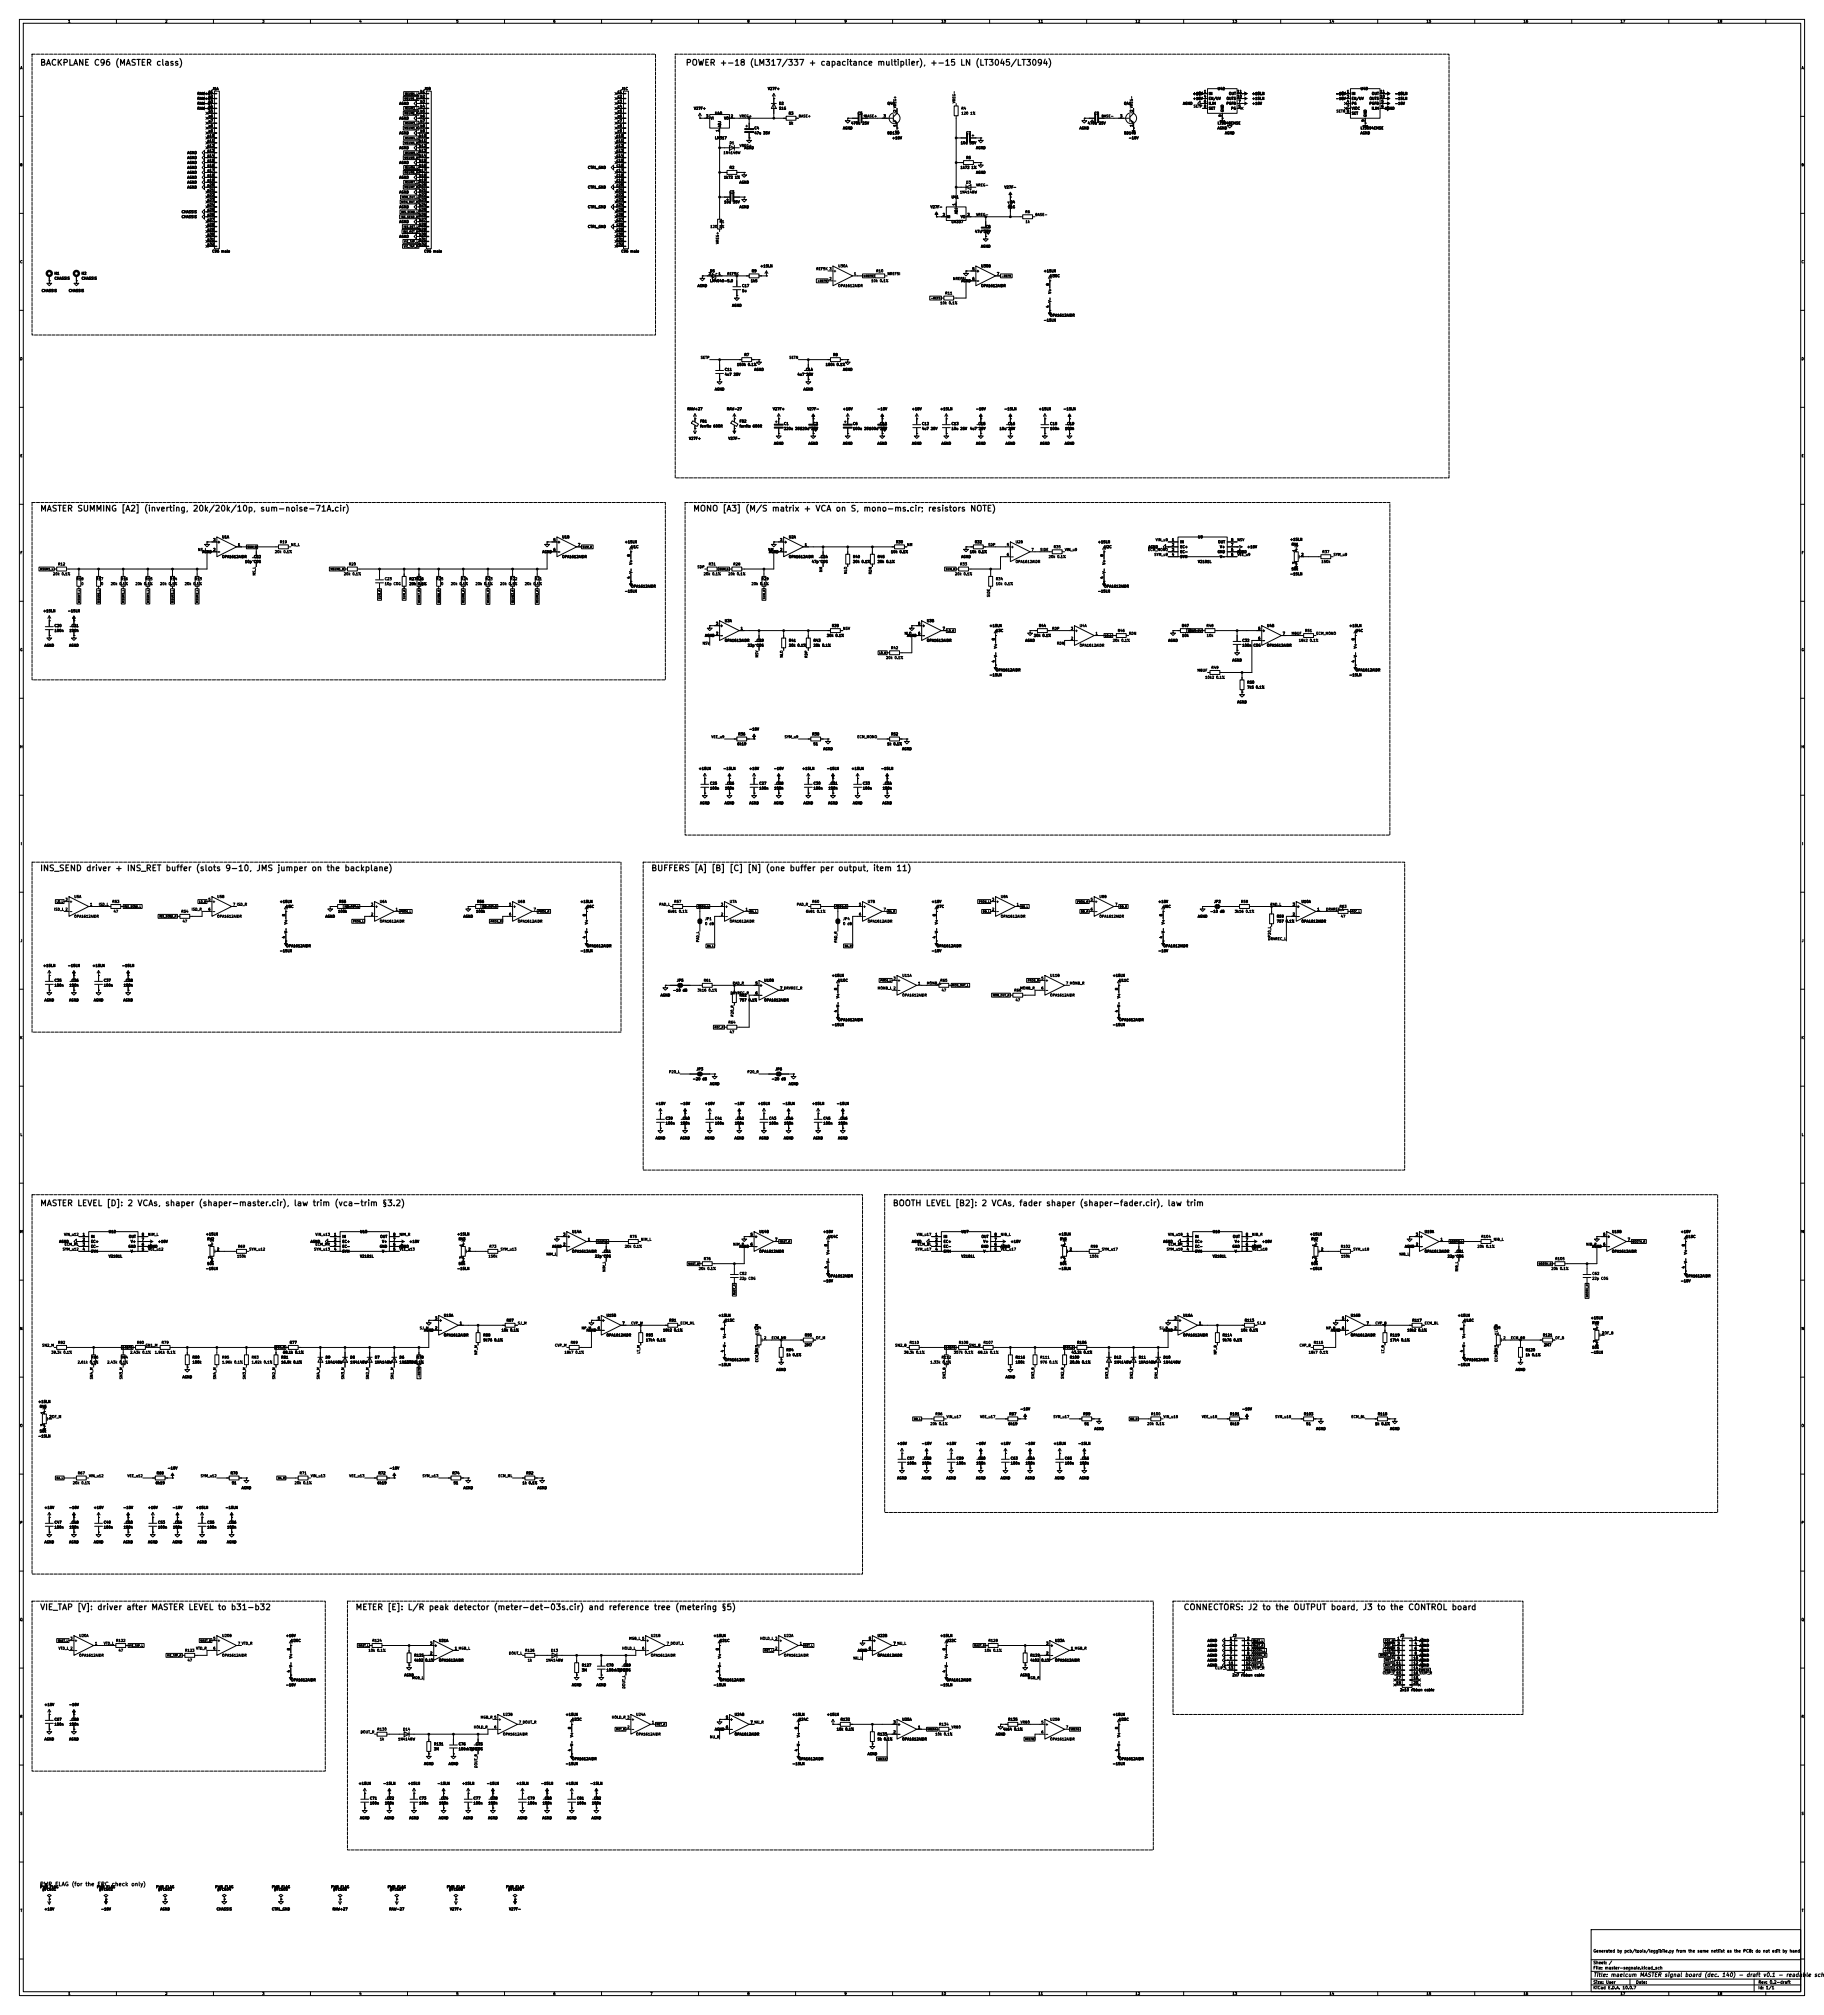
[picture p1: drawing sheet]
<svg xmlns="http://www.w3.org/2000/svg" width="940mm" height="1039mm" viewBox="0 0 940 1039" stroke-linecap="round" stroke-linejoin="round" font-family="sans-serif">
<defs><g id="words">
<g font-size="3">
<text x="20" y="35">BACKPLANE C96 (MASTER class)</text>
<text x="353" y="35">POWER +-18 (LM317/337 + capacitance multiplier), +-15 LN (LT3045/LT3094)</text>
<text x="20" y="264">MASTER SUMMING [A2] (inverting, 20k/20k/10p, sum-noise-71A.cir)</text>
<text x="357" y="264">MONO [A3] (M/S matrix + VCA on S, mono-ms.cir; resistors NOTE)</text>
<text x="20" y="450">INS_SEND driver + INS_RET buffer (slots 9-10, JMS jumper on the backplane)</text>
<text x="335" y="450">BUFFERS [A] [B] [C] [N] (one buffer per output, item 11)</text>
<text x="20" y="623">MASTER LEVEL [D]: 2 VCAs, shaper (shaper-master.cir), law trim (vca-trim §3.2)</text>
<text x="460" y="623">BOOTH LEVEL [B2]: 2 VCAs, fader shaper (shaper-fader.cir), law trim</text>
<text x="20" y="831">VIE_TAP [V]: driver after MASTER LEVEL to b31-b32</text>
<text x="183" y="831">METER [E]: L/R peak detector (meter-det-03s.cir) and reference tree (metering §5)</text>
<text x="610" y="831">CONNECTORS: J2 to the OUTPUT board, J3 to the CONTROL board</text>
</g>
<g font-size="2">
<text x="20" y="973">PWR_FLAG (for the ERC check only)</text>
<text x="821" y="1020">Title: maelcum MASTER signal board (dec. 140) - draft v0.1 - readable sche</text>
</g>
<g font-size="1.5">
<text x="821" y="1007">Generated by pcb/tools/leggibile.py from the same netlist as the PCB: do not edit by hand</text>
<text x="821" y="1013">Sheet: /</text>
<text x="821" y="1016">File: master-segnale.kicad_sch</text>
<text x="821" y="1026">KiCad E.D.A. 10.0.7</text>
<text x="821" y="1023">Size: User</text>
<text x="843" y="1023">Date:</text>
<text x="906" y="1026">Id: 1/1</text>
<text x="906" y="1023">Rev: 0.2-draft</text>
</g>
<g font-size="1.3">
<text x="35" y="12">1</text>
<text x="85" y="12">2</text>
<text x="135" y="12">3</text>
<text x="185" y="12">4</text>
<text x="235" y="12">5</text>
<text x="285" y="12">6</text>
<text x="335" y="12">7</text>
<text x="385" y="12">8</text>
<text x="435" y="12">9</text>
<text x="485" y="12">10</text>
<text x="535" y="12">11</text>
<text x="585" y="12">12</text>
<text x="635" y="12">13</text>
<text x="685" y="12">14</text>
<text x="735" y="12">15</text>
<text x="785" y="12">16</text>
<text x="835" y="12">17</text>
<text x="885" y="12">18</text>
<text x="10" y="36">A</text>
<text x="928" y="36">A</text>
<text x="109" y="47">J1A</text>
<text x="218" y="47">J1B</text>
<text x="320" y="47">J1C</text>
<text x="396" y="47">V27F+</text>
<text x="627" y="47">U42</text>
<text x="701" y="47">U43</text>
<text x="102" y="52">RAW+27</text>
<text x="102" y="49">RAW+27</text>
<text x="107" y="48">a1</text>
<text x="107" y="51">a2</text>
<text x="107" y="53">a3</text>
<text x="216" y="48">b1</text>
<text x="216" y="51">b2</text>
<text x="216" y="53">b3</text>
<text x="318" y="48">c1</text>
<text x="318" y="51">c2</text>
<text x="318" y="53">c3</text>
<text x="493" y="53" transform="rotate(-90 493 53)">VREG-</text>
<text x="615" y="52">+18V</text>
<text x="615" y="49">+18V</text>
<text x="620" y="48">1</text>
<text x="620" y="51">4</text>
<text x="620" y="53">6</text>
<text x="623" y="49">IN</text>
<text x="623" y="52">EN/UV</text>
<text x="632" y="52">OUTS</text>
<text x="633" y="49">OUT</text>
<text x="637" y="51">10</text>
<text x="637" y="48">11</text>
<text x="638" y="53">7</text>
<text x="645" y="49">+15LN</text>
<text x="645" y="52">+15LN</text>
<text x="688" y="49">-18V</text>
<text x="688" y="52">-18V</text>
<text x="694" y="48">1</text>
<text x="694" y="51">3</text>
<text x="694" y="53">4</text>
<text x="696" y="49">IN</text>
<text x="696" y="52">EN/UV</text>
<text x="706" y="52">OUTS</text>
<text x="707" y="49">OUT</text>
<text x="711" y="51">10</text>
<text x="711" y="48">11</text>
<text x="712" y="53">5</text>
<text x="719" y="49">-15LN</text>
<text x="719" y="52">-15LN</text>
<text x="102" y="54">RAW-27</text>
<text x="102" y="57">RAW-27</text>
<text x="107" y="56">a4</text>
<text x="107" y="58">a5</text>
<text x="206" y="54">AGND</text>
<text x="216" y="56">b4</text>
<text x="216" y="58">b5</text>
<text x="318" y="56">c4</text>
<text x="318" y="58">c5</text>
<text x="357" y="57">V27F+</text>
<text x="368" y="59">U40</text>
<text x="401" y="54">D2</text>
<text x="401" y="57">S1G</text>
<text x="406" y="59">R3</text>
<text x="442" y="59">C5</text>
<text x="457" y="54">Q40</text>
<text x="462" y="58" transform="rotate(-90 462 58)">2 VREG+</text>
<text x="462" y="58" transform="rotate(-90 462 58)">2</text>
<text x="495" y="57">R4</text>
<text x="495" y="59">120 1%</text>
<text x="564" y="59">C9</text>
<text x="579" y="54">Q41</text>
<text x="584" y="58" transform="rotate(-90 584 58)">2 VREG-</text>
<text x="584" y="58" transform="rotate(-90 584 58)">2</text>
<text x="609" y="54">AGND</text>
<text x="615" y="56">SETP 8</text>
<text x="620" y="56">8</text>
<text x="623" y="54">ILIM</text>
<text x="623" y="57">SET</text>
<text x="631" y="58" transform="rotate(-90 631 58)">GND</text>
<text x="632" y="54">PGFB</text>
<text x="634" y="57">PG</text>
<text x="638" y="56">5</text>
<text x="645" y="54">+18V</text>
<text x="689" y="58">SETN 8</text>
<text x="694" y="56">7</text>
<text x="694" y="58">8</text>
<text x="696" y="54">PG</text>
<text x="696" y="57">VIOC</text>
<text x="696" y="59">SET</text>
<text x="706" y="54">PGFB</text>
<text x="707" y="57">ILIM</text>
<text x="712" y="56">6</text>
<text x="714" y="57">AGND</text>
<text x="719" y="54">-18V</text>
<text x="107" y="61">a6</text>
<text x="107" y="63">a7</text>
<text x="107" y="66">a8</text>
<text x="206" y="62">AGND</text>
<text x="216" y="61">b6</text>
<text x="216" y="63">b7</text>
<text x="216" y="66">b8</text>
<text x="318" y="61">c6</text>
<text x="318" y="63">c7</text>
<text x="318" y="66">c8</text>
<text x="364" y="61">3</text>
<text x="366" y="62">VI</text>
<text x="372" y="66" transform="rotate(-90 372 66)">ADJ</text>
<text x="373" y="62">VO</text>
<text x="376" y="61">2</text>
<text x="381" y="61">VREG+</text>
<text x="406" y="64">1k</text>
<text x="411" y="61">BASE+</text>
<text x="438" y="64">470u 25V</text>
<text x="446" y="61">BASE+</text>
<text x="455" y="61">3</text>
<text x="462" y="66" transform="rotate(-90 462 66)">1</text>
<text x="560" y="64">470u 25V</text>
<text x="568" y="61">BASE-</text>
<text x="577" y="61">3</text>
<text x="584" y="66" transform="rotate(-90 584 66)">1</text>
<text x="627" y="64">LT3045EMSE</text>
<text x="630" y="60" transform="rotate(-90 630 60)">9</text>
<text x="703" y="63" transform="rotate(-90 703 63)">9</text>
<text x="705" y="60" transform="rotate(-90 705 60)">GND</text>
<text x="107" y="71">a10</text>
<text x="107" y="68">a9</text>
<text x="206" y="70">AGND</text>
<text x="216" y="71">b10</text>
<text x="216" y="68">b9</text>
<text x="318" y="71">c10</text>
<text x="318" y="68">c9</text>
<text x="371" y="68" transform="rotate(-90 371 68)">1</text>
<text x="389" y="67">C4</text>
<text x="389" y="70">47u 35V</text>
<text x="434" y="67">AGND</text>
<text x="457" y="70">BD139</text>
<text x="498" y="70">C7</text>
<text x="556" y="67">AGND</text>
<text x="579" y="70">BD140</text>
<text x="627" y="67">AGND</text>
<text x="631" y="70">AGND</text>
<text x="701" y="70">AGND</text>
<text x="701" y="67">LT3094EMSE</text>
<text x="107" y="74">a11</text>
<text x="107" y="76">a12</text>
<text x="206" y="77">AGND</text>
<text x="216" y="74">b11</text>
<text x="216" y="76">b12</text>
<text x="318" y="74">c11</text>
<text x="318" y="76">c12</text>
<text x="368" y="72">LM317</text>
<text x="376" y="75">D1</text>
<text x="381" y="76">VREG+</text>
<text x="383" y="77">AGND</text>
<text x="460" y="72">+18V</text>
<text x="495" y="75">10u 35V</text>
<text x="503" y="77">AGND</text>
<text x="582" y="72">-18V</text>
<text x="96" y="82">AGND</text>
<text x="96" y="80">AGND</text>
<text x="107" y="79">a13</text>
<text x="107" y="81">a14</text>
<text x="107" y="84">a15</text>
<text x="216" y="79">b13</text>
<text x="216" y="81">b14</text>
<text x="216" y="84">b15</text>
<text x="318" y="79">c13</text>
<text x="318" y="81">c14</text>
<text x="318" y="84">c15</text>
<text x="373" y="80">1N4148W</text>
<text x="498" y="82">R5</text>
<text x="10" y="86">B</text>
<text x="96" y="87">AGND</text>
<text x="96" y="90">AGND</text>
<text x="96" y="85">AGND</text>
<text x="107" y="86">a16</text>
<text x="107" y="89">a17</text>
<text x="206" y="85">AGND</text>
<text x="216" y="86">b16</text>
<text x="216" y="89">b17</text>
<text x="303" y="87">CTRL_GND</text>
<text x="318" y="86">c16</text>
<text x="318" y="89">c17</text>
<text x="376" y="87">R2</text>
<text x="495" y="87">1k72 1%</text>
<text x="503" y="90">AGND</text>
<text x="928" y="86">B</text>
<text x="96" y="92">AGND</text>
<text x="96" y="95">AGND</text>
<text x="107" y="91">a18</text>
<text x="107" y="94">a19</text>
<text x="206" y="92">AGND</text>
<text x="216" y="91">b18</text>
<text x="216" y="94">b19</text>
<text x="318" y="91">c18</text>
<text x="318" y="94">c19</text>
<text x="373" y="92">1k72 1%</text>
<text x="381" y="95">AGND</text>
<text x="498" y="95">D3</text>
<text x="96" y="97">AGND</text>
<text x="107" y="96">a20</text>
<text x="107" y="99">a21</text>
<text x="107" y="101">a22</text>
<text x="206" y="100">AGND</text>
<text x="216" y="96">b20</text>
<text x="216" y="99">b21</text>
<text x="216" y="101">b22</text>
<text x="303" y="97">CTRL_GND</text>
<text x="318" y="96">c20</text>
<text x="318" y="99">c21</text>
<text x="318" y="101">c22</text>
<text x="376" y="100">C3</text>
<text x="495" y="100">1N4148W</text>
<text x="503" y="96">VREG-</text>
<text x="517" y="97">V27F-</text>
<text x="107" y="104">a23</text>
<text x="107" y="107">a24</text>
<text x="206" y="108">AGND</text>
<text x="216" y="104">b23</text>
<text x="216" y="107">b24</text>
<text x="303" y="108">CTRL_GND</text>
<text x="318" y="104">c23</text>
<text x="318" y="107">c24</text>
<text x="373" y="105">10u 35V</text>
<text x="381" y="108">AGND</text>
<text x="479" y="108">V27F-</text>
<text x="490" y="103">U41</text>
<text x="493" y="106" transform="rotate(-90 493 106)">1</text>
<text x="519" y="108">S1G</text>
<text x="521" y="105">D4</text>
<text x="93" y="110">CHASSIS</text>
<text x="93" y="113">CHASSIS</text>
<text x="107" y="109">a25</text>
<text x="107" y="112">a26</text>
<text x="216" y="109">b25</text>
<text x="216" y="112">b26</text>
<text x="318" y="109">c25</text>
<text x="318" y="112">c26</text>
<text x="486" y="112">2</text>
<text x="488" y="113">VI</text>
<text x="494" y="110" transform="rotate(-90 494 110)">ADJ</text>
<text x="495" y="113">VO</text>
<text x="498" y="112">3</text>
<text x="503" y="112">VREG-</text>
<text x="528" y="110">R6</text>
<text x="533" y="112">BASE-</text>
<text x="107" y="114">a27</text>
<text x="107" y="117">a28</text>
<text x="107" y="119">a29</text>
<text x="206" y="115">AGND</text>
<text x="216" y="114">b27</text>
<text x="216" y="117">b28</text>
<text x="216" y="119">b29</text>
<text x="303" y="118">CTRL_GND</text>
<text x="318" y="114">c27</text>
<text x="318" y="117">c28</text>
<text x="318" y="119">c29</text>
<text x="366" y="118">120</text>
<text x="370" y="118">1%</text>
<text x="371" y="115">R1</text>
<text x="490" y="115">LM337</text>
<text x="508" y="118">C8</text>
<text x="528" y="115">1k</text>
<text x="107" y="122">a30</text>
<text x="107" y="124">a31</text>
<text x="206" y="123">AGND</text>
<text x="216" y="122">b30</text>
<text x="216" y="124">b31</text>
<text x="318" y="122">c30</text>
<text x="318" y="124">c31</text>
<text x="371" y="126" transform="rotate(-90 371 126)">VREG+</text>
<text x="502" y="120">47u 35V</text>
<text x="107" y="127">a32</text>
<text x="109" y="131">C96 male</text>
<text x="216" y="127">b32</text>
<text x="218" y="131">C96 male</text>
<text x="318" y="127">c32</text>
<text x="320" y="131">C96 male</text>
<text x="505" y="128">AGND</text>
<text x="10" y="136">C</text>
<text x="928" y="136">C</text>
<text x="28" y="142">H1</text>
<text x="42" y="142">H2</text>
<text x="365" y="142">2</text>
<text x="366" y="141">D5</text>
<text x="370" y="142">1</text>
<text x="375" y="142">REF5K</text>
<text x="387" y="141">R9</text>
<text x="392" y="138">+15LN</text>
<text x="421" y="140">REF5K 3</text>
<text x="429" y="141">+</text>
<text x="432" y="138">U30A</text>
<text x="440" y="142">1</text>
<text x="451" y="141">R10</text>
<text x="457" y="142">NREF5I</text>
<text x="501" y="140">5</text>
<text x="503" y="141">+</text>
<text x="505" y="138">U30B</text>
<text x="514" y="142">7</text>
<text x="538" y="141">+15LN</text>
<text x="541" y="143">U30C</text>
<text x="28" y="144">CHASSIS</text>
<text x="42" y="144">CHASSIS</text>
<text x="359" y="148">AGND</text>
<text x="366" y="146">LM4040-5.0</text>
<text x="382" y="148">C17</text>
<text x="387" y="146">1k5</text>
<text x="427" y="145">2</text>
<text x="429" y="146">-</text>
<text x="432" y="148">OPA1612AIDR</text>
<text x="449" y="146">10k 0.1%</text>
<text x="491" y="145">NREF5I</text>
<text x="495" y="146">AGND</text>
<text x="501" y="145">6</text>
<text x="503" y="146">-</text>
<text x="505" y="148">OPA1612AIDR</text>
<text x="541" y="147" transform="rotate(-90 541 147)">8</text>
<text x="21" y="151">CHASSIS</text>
<text x="35" y="151">CHASSIS</text>
<text x="382" y="151">1u</text>
<text x="487" y="152">R11</text>
<text x="542" y="152" transform="rotate(-90 542 152)">V+</text>
<text x="377" y="158">AGND</text>
<text x="484" y="157">10k 0.1%</text>
<text x="541" y="159" transform="rotate(-90 541 159)">4</text>
<text x="542" y="156" transform="rotate(-90 542 156)">V-</text>
<text x="538" y="166">-15LN</text>
<text x="541" y="164">OPA1612AIDR</text>
<text x="10" y="186">D</text>
<text x="361" y="185">SETP</text>
<text x="383" y="184">R7</text>
<text x="407" y="185">SETN</text>
<text x="429" y="184">R8</text>
<text x="928" y="186">D</text>
<text x="373" y="191">C11</text>
<text x="380" y="189">150k 0.1%</text>
<text x="389" y="191">AGND</text>
<text x="415" y="191">C14</text>
<text x="425" y="189">150k 0.1%</text>
<text x="434" y="191">AGND</text>
<text x="373" y="194">4u7 25V</text>
<text x="411" y="194">4u7 25V</text>
<text x="368" y="202">AGND</text>
<text x="414" y="202">AGND</text>
<text x="354" y="212">RAW+27</text>
<text x="374" y="212">RAW-27</text>
<text x="398" y="212">V27F+</text>
<text x="416" y="212">V27F-</text>
<text x="434" y="212">+18V</text>
<text x="452" y="212">-18V</text>
<text x="470" y="212">+18V</text>
<text x="484" y="212">+15LN</text>
<text x="503" y="212">-18V</text>
<text x="517" y="212">-15LN</text>
<text x="535" y="212">+15LN</text>
<text x="548" y="212">-15LN</text>
<text x="361" y="218">FB1</text>
<text x="361" y="221">ferrite 600R</text>
<text x="381" y="218">FB2</text>
<text x="381" y="221">ferrite 600R</text>
<text x="404" y="219">C1</text>
<text x="404" y="222">220u 35V</text>
<text x="412" y="222">220u 35V</text>
<text x="419" y="219">C2</text>
<text x="439" y="219">C6</text>
<text x="439" y="222">100u 25V</text>
<text x="448" y="222">100u 25V</text>
<text x="453" y="219">C10</text>
<text x="475" y="219">C12</text>
<text x="475" y="222">4u7 25V</text>
<text x="490" y="219">C13</text>
<text x="490" y="222">10u 25V</text>
<text x="500" y="222">4u7 25V</text>
<text x="504" y="219">C15</text>
<text x="515" y="222">10u 25V</text>
<text x="519" y="219">C16</text>
<text x="541" y="219">C18</text>
<text x="541" y="222">100n</text>
<text x="549" y="222">100n</text>
<text x="550" y="219">C19</text>
<text x="355" y="227">V27F+</text>
<text x="375" y="227">V27F-</text>
<text x="399" y="230">AGND</text>
<text x="416" y="230">AGND</text>
<text x="434" y="230">AGND</text>
<text x="452" y="230">AGND</text>
<text x="470" y="230">AGND</text>
<text x="485" y="230">AGND</text>
<text x="503" y="230">AGND</text>
<text x="518" y="230">AGND</text>
<text x="536" y="230">AGND</text>
<text x="549" y="230">AGND</text>
<text x="10" y="236">E</text>
<text x="928" y="236">E</text>
<text x="110" y="279">3</text>
<text x="112" y="280">+</text>
<text x="114" y="278">U1A</text>
<text x="122" y="282">1</text>
<text x="144" y="280">R19</text>
<text x="150" y="282">NS_L</text>
<text x="285" y="279">5</text>
<text x="287" y="280">+</text>
<text x="290" y="278">U1B</text>
<text x="298" y="282">7</text>
<text x="322" y="280">+15LN</text>
<text x="402" y="279">3</text>
<text x="404" y="280">+</text>
<text x="406" y="278">U2A</text>
<text x="415" y="282">1</text>
<text x="462" y="280">R30</text>
<text x="467" y="282">NM</text>
<text x="502" y="280">R32</text>
<text x="509" y="282">SDP</text>
<text x="519" y="282">5</text>
<text x="523" y="280">U2B</text>
<text x="566" y="280">+15LN</text>
<text x="595" y="279">VIN_u9</text>
<text x="604" y="279">1</text>
<text x="604" y="282">2</text>
<text x="608" y="280">IN</text>
<text x="617" y="278">U9</text>
<text x="628" y="280">OUT</text>
<text x="634" y="282">7</text>
<text x="634" y="279">8</text>
<text x="638" y="279">NSV</text>
<text x="665" y="279">+15LN</text>
<text x="665" y="282">RV1</text>
<text x="10" y="286">F</text>
<text x="102" y="284">NS_L</text>
<text x="104" y="285">AGND</text>
<text x="110" y="284">2</text>
<text x="112" y="285">-</text>
<text x="114" y="288">OPA1612AIDR</text>
<text x="131" y="288">C22</text>
<text x="141" y="285">20k 0.1%</text>
<text x="279" y="285">AGND</text>
<text x="285" y="284">6</text>
<text x="287" y="285">-</text>
<text x="290" y="288">OPA1612AIDR</text>
<text x="325" y="287" transform="rotate(-90 325 287)">8</text>
<text x="325" y="283">U1C</text>
<text x="396" y="284">NM</text>
<text x="396" y="285">AGND</text>
<text x="402" y="284">2</text>
<text x="404" y="285">-</text>
<text x="406" y="288">OPA1612AIDR</text>
<text x="423" y="288">C24</text>
<text x="439" y="288">R40</text>
<text x="452" y="288">R45</text>
<text x="459" y="285">10k 0.1%</text>
<text x="495" y="288">AGND</text>
<text x="500" y="285">10k 0.1%</text>
<text x="519" y="287">6</text>
<text x="521" y="283">+</text>
<text x="521" y="288">-</text>
<text x="531" y="284">7</text>
<text x="536" y="284">SIDE</text>
<text x="540" y="288">20k 0.1%</text>
<text x="543" y="283">R35</text>
<text x="549" y="284">VIN_u9</text>
<text x="569" y="287" transform="rotate(-90 569 287)">8</text>
<text x="569" y="283">U2C</text>
<text x="591" y="284">ECM_MONO</text>
<text x="592" y="283">AGND</text>
<text x="595" y="287">SYM_u9</text>
<text x="604" y="284">3</text>
<text x="604" y="287">4</text>
<text x="608" y="283">EC+</text>
<text x="608" y="285">EC-</text>
<text x="608" y="288">SYM</text>
<text x="627" y="285">GND</text>
<text x="629" y="288">V-</text>
<text x="629" y="283">V+</text>
<text x="634" y="287">5</text>
<text x="634" y="284">6</text>
<text x="637" y="285">AGND</text>
<text x="638" y="287">VEE_u9</text>
<text x="643" y="283">+18V</text>
<text x="668" y="285" transform="rotate(-90 668 285)">1</text>
<text x="670" y="287">2</text>
<text x="681" y="285">R37</text>
<text x="687" y="287">SYM_u9</text>
<text x="928" y="286">F</text>
<text x="30" y="292">R12</text>
<text x="126" y="291">10p C0G</text>
<text x="180" y="292">R20</text>
<text x="326" y="291" transform="rotate(-90 326 291)">V+</text>
<text x="359" y="293">SDP</text>
<text x="365" y="292">R31</text>
<text x="378" y="292">R28</text>
<text x="418" y="291">47p C0G</text>
<text x="439" y="291">20k 0.1%</text>
<text x="452" y="291">20k 0.1%</text>
<text x="495" y="292">R33</text>
<text x="523" y="291">OPA1612AIDR</text>
<text x="570" y="291" transform="rotate(-90 570 291)">V+</text>
<text x="617" y="291">V2181L</text>
<text x="668" y="291" transform="rotate(-90 668 291)">3</text>
<text x="681" y="291">150k</text>
<text x="27" y="297">20k 0.1%</text>
<text x="39" y="299">R18</text>
<text x="49" y="299">R17</text>
<text x="62" y="299">R16</text>
<text x="75" y="299">R15</text>
<text x="88" y="299">R14</text>
<text x="100" y="299">R13</text>
<text x="132" y="297" transform="rotate(-90 132 297)">NS_L</text>
<text x="177" y="297">20k 0.1%</text>
<text x="198" y="299">C23</text>
<text x="211" y="299">R27R26</text>
<text x="225" y="299">R25</text>
<text x="237" y="299">R24</text>
<text x="250" y="299">R23</text>
<text x="263" y="299">R22</text>
<text x="275" y="299">R21</text>
<text x="325" y="299" transform="rotate(-90 325 299)">4</text>
<text x="326" y="296" transform="rotate(-90 326 296)">V-</text>
<text x="362" y="297">20k 0.1%</text>
<text x="375" y="297">20k 0.1%</text>
<text x="392" y="299">R29</text>
<text x="424" y="295" transform="rotate(-90 424 295)">NM</text>
<text x="437" y="296" transform="rotate(-90 437 296)">NLO</text>
<text x="449" y="296" transform="rotate(-90 449 296)">RDN</text>
<text x="492" y="297">20k 0.1%</text>
<text x="513" y="299">R34</text>
<text x="569" y="299" transform="rotate(-90 569 299)">4</text>
<text x="570" y="296" transform="rotate(-90 570 296)">V-</text>
<text x="665" y="297">-15LN</text>
<text x="665" y="294">50k</text>
<text x="42" y="302">0</text>
<text x="52" y="302">0</text>
<text x="57" y="302">20k 0.1%</text>
<text x="70" y="302">20k 0.1%</text>
<text x="82" y="302">20k 0.1%</text>
<text x="95" y="302">20k 0.1%</text>
<text x="198" y="302">10p C0G</text>
<text x="211" y="302">20k</text>
<text x="215" y="302">0.1%</text>
<text x="217" y="302">0</text>
<text x="227" y="302">0</text>
<text x="232" y="302">20k 0.1%</text>
<text x="245" y="302">20k 0.1%</text>
<text x="258" y="302">20k 0.1%</text>
<text x="270" y="302">20k 0.1%</text>
<text x="322" y="306">-15LN</text>
<text x="325" y="303">OPA1612AIDR</text>
<text x="387" y="302">20k 0.1%</text>
<text x="513" y="302">10k 0.1%</text>
<text x="566" y="306">-15LN</text>
<text x="569" y="303">OPA1612AIDR</text>
<text x="510" y="308" transform="rotate(-90 510 308)">SIDE</text>
<text x="22" y="316">+15LN</text>
<text x="35" y="316">-15LN</text>
<text x="28" y="324">C20</text>
<text x="37" y="324">C21</text>
<text x="369" y="322">3</text>
<text x="371" y="324">+</text>
<text x="373" y="321">U3A</text>
<text x="429" y="324">R39</text>
<text x="473" y="322">5</text>
<text x="475" y="324">+</text>
<text x="478" y="321">U3B</text>
<text x="510" y="324">+15LN</text>
<text x="535" y="324">R44</text>
<text x="556" y="324">U4A</text>
<text x="609" y="324">R47</text>
<text x="622" y="324">R48</text>
<text x="653" y="324">U4B</text>
<text x="695" y="324">+15LN</text>
<text x="28" y="326">100n</text>
<text x="36" y="326">100n</text>
<text x="363" y="329">AGND</text>
<text x="369" y="328">2</text>
<text x="371" y="329">-</text>
<text x="382" y="325">1</text>
<text x="426" y="329">20k 0.1%</text>
<text x="434" y="325">NSV</text>
<text x="466" y="328">NLO</text>
<text x="467" y="329">AGND</text>
<text x="473" y="328">6</text>
<text x="475" y="329">-</text>
<text x="486" y="325">7</text>
<text x="513" y="326">U3C</text>
<text x="533" y="329">20k 0.1%</text>
<text x="542" y="325">RDP</text>
<text x="552" y="325">3</text>
<text x="554" y="326">+</text>
<text x="564" y="328">1</text>
<text x="576" y="326">R46</text>
<text x="582" y="328">RDN</text>
<text x="609" y="329">10k</text>
<text x="622" y="329">10k</text>
<text x="648" y="325">5</text>
<text x="650" y="326">+</text>
<text x="661" y="328">7</text>
<text x="665" y="328">MBUF</text>
<text x="672" y="326">R51</text>
<text x="678" y="328">ECM_MONO</text>
<text x="698" y="326">U4C</text>
<text x="10" y="336">G</text>
<text x="23" y="334">AGND</text>
<text x="35" y="334">AGND</text>
<text x="362" y="333">NSV</text>
<text x="373" y="331">OPA1612AIDR</text>
<text x="385" y="334">22p C0G</text>
<text x="390" y="331">C29</text>
<text x="406" y="331">R41</text>
<text x="406" y="334">20k 0.1%</text>
<text x="419" y="331">R43</text>
<text x="419" y="334">20k 0.1%</text>
<text x="459" y="335">R42</text>
<text x="478" y="331">OPA1612AIDR</text>
<text x="513" y="330" transform="rotate(-90 513 330)">8</text>
<text x="514" y="334" transform="rotate(-90 514 334)">V+</text>
<text x="528" y="331">AGND</text>
<text x="545" y="333">RDN</text>
<text x="552" y="330">2</text>
<text x="554" y="331">-</text>
<text x="556" y="334">OPA1612AIDR</text>
<text x="573" y="331">20k 0.1%</text>
<text x="602" y="331">AGND</text>
<text x="640" y="331">C32</text>
<text x="640" y="334">100n</text>
<text x="646" y="334">C0G</text>
<text x="648" y="330">6</text>
<text x="650" y="331">-</text>
<text x="653" y="334">OPA1612AIDR</text>
<text x="669" y="331">18k2 0.1%</text>
<text x="698" y="330" transform="rotate(-90 698 330)">8</text>
<text x="699" y="334" transform="rotate(-90 699 334)">V+</text>
<text x="928" y="336">G</text>
<text x="391" y="339" transform="rotate(-90 391 339)">NSV</text>
<text x="404" y="339" transform="rotate(-90 404 339)">NLO</text>
<text x="416" y="339" transform="rotate(-90 416 339)">RDP</text>
<text x="456" y="340">20k 0.1%</text>
<text x="513" y="342" transform="rotate(-90 513 342)">4</text>
<text x="514" y="339" transform="rotate(-90 514 339)">V-</text>
<text x="635" y="341">AGND</text>
<text x="698" y="342" transform="rotate(-90 698 342)">4</text>
<text x="699" y="339" transform="rotate(-90 699 339)">V-</text>
<text x="513" y="346">OPA1612AIDR</text>
<text x="617" y="347">MBUF</text>
<text x="624" y="345">R49</text>
<text x="698" y="346">OPA1612AIDR</text>
<text x="510" y="349">-15LN</text>
<text x="621" y="350">10k2 0.1%</text>
<text x="643" y="353">R50</text>
<text x="695" y="349">-15LN</text>
<text x="643" y="355">7k5 0.1%</text>
<text x="637" y="363">AGND</text>
<text x="386" y="377">-18V</text>
<text x="366" y="381">VEE_u9</text>
<text x="380" y="379">R36</text>
<text x="404" y="381">SYM_u9</text>
<text x="418" y="379">R38</text>
<text x="442" y="381">ECM_MONO</text>
<text x="459" y="379">R52</text>
<text x="10" y="386">H</text>
<text x="380" y="385">6k19</text>
<text x="419" y="385">51</text>
<text x="424" y="387">AGND</text>
<text x="457" y="385">1k 0.1%</text>
<text x="465" y="387">AGND</text>
<text x="928" y="386">H</text>
<text x="360" y="397">+15LN</text>
<text x="373" y="397">-15LN</text>
<text x="386" y="397">+18V</text>
<text x="399" y="397">-18V</text>
<text x="413" y="397">+15LN</text>
<text x="426" y="397">-15LN</text>
<text x="439" y="397">+15LN</text>
<text x="454" y="397">-15LN</text>
<text x="366" y="405">C25</text>
<text x="366" y="407">100n</text>
<text x="373" y="407">100n</text>
<text x="375" y="405">C26</text>
<text x="391" y="405">C27</text>
<text x="391" y="407">100n</text>
<text x="399" y="407">100n</text>
<text x="400" y="405">C28</text>
<text x="419" y="405">C30</text>
<text x="419" y="407">100n</text>
<text x="427" y="407">100n</text>
<text x="428" y="405">C31</text>
<text x="444" y="405">C33</text>
<text x="444" y="407">100n</text>
<text x="455" y="407">100n</text>
<text x="456" y="405">C34</text>
<text x="361" y="415">AGND</text>
<text x="373" y="415">AGND</text>
<text x="386" y="415">AGND</text>
<text x="399" y="415">AGND</text>
<text x="414" y="415">AGND</text>
<text x="427" y="415">AGND</text>
<text x="439" y="415">AGND</text>
<text x="455" y="415">AGND</text>
<text x="11" y="436">I</text>
<text x="929" y="436">I</text>
<text x="34" y="465">3</text>
<text x="36" y="466">+</text>
<text x="38" y="463">U5A</text>
<text x="46" y="467">1</text>
<text x="51" y="467">ISD_L</text>
<text x="58" y="466">R53</text>
<text x="107" y="465">5</text>
<text x="109" y="466">+</text>
<text x="112" y="463">U5B</text>
<text x="120" y="467">7 ISD_R</text>
<text x="144" y="466">+15LN</text>
<text x="175" y="466">R55</text>
<text x="191" y="467">3</text>
<text x="196" y="466">U6A</text>
<text x="246" y="466">R56</text>
<text x="262" y="467">5</text>
<text x="267" y="466">U6B</text>
<text x="299" y="466">+15LN</text>
<text x="340" y="467">PAD_L</text>
<text x="347" y="466">R57</text>
<text x="371" y="467">3</text>
<text x="376" y="466">U7A</text>
<text x="410" y="467">PAD_R</text>
<text x="418" y="466">R60</text>
<text x="442" y="467">5</text>
<text x="447" y="466">U7B</text>
<text x="480" y="466">+18V</text>
<text x="511" y="465">3</text>
<text x="513" y="466">+</text>
<text x="516" y="463">U8A</text>
<text x="524" y="467">1</text>
<text x="562" y="465">5</text>
<text x="564" y="466">+</text>
<text x="566" y="463">U8B</text>
<text x="575" y="467">7</text>
<text x="597" y="466">+18V</text>
<text x="626" y="466">JP2</text>
<text x="639" y="466">R58</text>
<text x="655" y="467">PAD_L</text>
<text x="666" y="467">3</text>
<text x="671" y="466">U10A</text>
<text x="28" y="470">ISD_L 2</text>
<text x="36" y="471">-</text>
<text x="38" y="473">OPA1612AIDR</text>
<text x="58" y="471">47</text>
<text x="93" y="471">R54</text>
<text x="99" y="470">ISD_R</text>
<text x="107" y="470">6</text>
<text x="109" y="471">-</text>
<text x="112" y="473">OPA1612AIDR</text>
<text x="147" y="473" transform="rotate(-90 147 473)">8</text>
<text x="147" y="468">U5C</text>
<text x="168" y="473">AGND</text>
<text x="174" y="471">100k</text>
<text x="191" y="472">2</text>
<text x="193" y="473">-</text>
<text x="193" y="468">+</text>
<text x="204" y="470">1</text>
<text x="239" y="473">AGND</text>
<text x="245" y="471">100k</text>
<text x="262" y="472">6</text>
<text x="264" y="468">+</text>
<text x="264" y="473">-</text>
<text x="275" y="470">7</text>
<text x="302" y="473" transform="rotate(-90 302 473)">8</text>
<text x="302" y="468">U6C</text>
<text x="344" y="471">6k81 0.1%</text>
<text x="371" y="472">2</text>
<text x="373" y="473">-</text>
<text x="373" y="468">+</text>
<text x="384" y="470">1</text>
<text x="415" y="471">6k81 0.1%</text>
<text x="442" y="472">6</text>
<text x="445" y="468">+</text>
<text x="445" y="473">-</text>
<text x="455" y="470">7</text>
<text x="482" y="473" transform="rotate(-90 482 473)">8</text>
<text x="483" y="468">U7C</text>
<text x="511" y="470">2</text>
<text x="513" y="471">-</text>
<text x="516" y="473">OPA1612AIDR</text>
<text x="562" y="470">6</text>
<text x="564" y="471">-</text>
<text x="566" y="473">OPA1612AIDR</text>
<text x="599" y="473" transform="rotate(-90 599 473)">8</text>
<text x="599" y="468">U8C</text>
<text x="617" y="473">AGND</text>
<text x="624" y="471">-10 dB</text>
<text x="636" y="471">3k16 0.1%</text>
<text x="658" y="473">R59</text>
<text x="666" y="472">2</text>
<text x="668" y="473">-</text>
<text x="668" y="468">+</text>
<text x="679" y="470">1</text>
<text x="683" y="470">DRVREC_L</text>
<text x="690" y="468">R63</text>
<text x="691" y="473">47</text>
<text x="94" y="476">47</text>
<text x="148" y="477" transform="rotate(-90 148 477)">V+</text>
<text x="196" y="476">OPA1612AIDR</text>
<text x="267" y="476">OPA1612AIDR</text>
<text x="303" y="477" transform="rotate(-90 303 477)">V+</text>
<text x="363" y="475">JP1</text>
<text x="363" y="477">0 dB</text>
<text x="376" y="476">OPA1612AIDR</text>
<text x="434" y="475">JP4</text>
<text x="434" y="477">0 dB</text>
<text x="447" y="476">OPA1612AIDR</text>
<text x="484" y="477" transform="rotate(-90 484 477)">V+</text>
<text x="600" y="477" transform="rotate(-90 600 477)">V+</text>
<text x="658" y="476">757 0.1%</text>
<text x="671" y="476">OPA1612AIDR</text>
<text x="10" y="486">J</text>
<text x="147" y="484" transform="rotate(-90 147 484)">4</text>
<text x="148" y="481" transform="rotate(-90 148 481)">V-</text>
<text x="302" y="484" transform="rotate(-90 302 484)">4</text>
<text x="303" y="481" transform="rotate(-90 303 481)">V-</text>
<text x="361" y="486" transform="rotate(-90 361 486)">PAD_L</text>
<text x="482" y="484" transform="rotate(-90 482 484)">4</text>
<text x="484" y="481" transform="rotate(-90 484 481)">V-</text>
<text x="599" y="484" transform="rotate(-90 599 484)">4</text>
<text x="600" y="481" transform="rotate(-90 600 481)">V-</text>
<text x="653" y="485">DRVREC_L</text>
<text x="655" y="483" transform="rotate(-90 655 483)">P20_L</text>
<text x="928" y="486">J</text>
<text x="144" y="491">-15LN</text>
<text x="147" y="489">OPA1612AIDR</text>
<text x="299" y="491">-15LN</text>
<text x="302" y="489">OPA1612AIDR</text>
<text x="432" y="486" transform="rotate(-90 432 486)">PAD_R</text>
<text x="480" y="491">-18V</text>
<text x="483" y="489">OPA1612AIDR</text>
<text x="597" y="491">-18V</text>
<text x="599" y="489">OPA1612AIDR</text>
<text x="22" y="499">+15LN</text>
<text x="35" y="499">-15LN</text>
<text x="47" y="499">+15LN</text>
<text x="63" y="499">-15LN</text>
<text x="428" y="504">+15LN</text>
<text x="465" y="504">U11A</text>
<text x="541" y="504">U11B</text>
<text x="573" y="504">+15LN</text>
<text x="28" y="506">C35</text>
<text x="28" y="509">100n</text>
<text x="36" y="509">100n</text>
<text x="37" y="506">C36</text>
<text x="53" y="506">C37</text>
<text x="53" y="509">100n</text>
<text x="64" y="509">100n</text>
<text x="65" y="506">C38</text>
<text x="349" y="506">JP5</text>
<text x="363" y="506">R61</text>
<text x="377" y="508">PAD_R</text>
<text x="389" y="508">5</text>
<text x="391" y="509">+</text>
<text x="394" y="506">U10B</text>
<text x="432" y="506">U10C</text>
<text x="460" y="505">3</text>
<text x="462" y="506">+</text>
<text x="473" y="508">1</text>
<text x="477" y="508">MONB_L</text>
<text x="484" y="506">R65</text>
<text x="536" y="505">5</text>
<text x="539" y="506">+</text>
<text x="549" y="508">7 MONB_R</text>
<text x="577" y="506">U11C</text>
<text x="340" y="514">AGND</text>
<text x="347" y="512">-10 dB</text>
<text x="359" y="512">3k16 0.1%</text>
<text x="376" y="513">DRVREC_R</text>
<text x="381" y="514">R62</text>
<text x="389" y="513">6</text>
<text x="391" y="514">-</text>
<text x="402" y="510">7 DRVREC_R</text>
<text x="402" y="510">7</text>
<text x="432" y="511" transform="rotate(-90 432 511)">8</text>
<text x="433" y="515" transform="rotate(-90 433 515)">V+</text>
<text x="452" y="510">MONB_L 2</text>
<text x="462" y="512">-</text>
<text x="465" y="514">OPA1612AIDR</text>
<text x="485" y="512">47</text>
<text x="523" y="512">R66</text>
<text x="526" y="510">MONB_R</text>
<text x="536" y="510">6</text>
<text x="539" y="512">-</text>
<text x="541" y="514">OPA1612AIDR</text>
<text x="576" y="511" transform="rotate(-90 576 511)">8</text>
<text x="578" y="515" transform="rotate(-90 578 515)">V+</text>
<text x="23" y="517">AGND</text>
<text x="35" y="517">AGND</text>
<text x="48" y="517">AGND</text>
<text x="63" y="517">AGND</text>
<text x="381" y="517">757 0.1%</text>
<text x="394" y="517">OPA1612AIDR</text>
<text x="433" y="519" transform="rotate(-90 433 519)">V-</text>
<text x="523" y="517">47</text>
<text x="578" y="519" transform="rotate(-90 578 519)">V-</text>
<text x="378" y="524" transform="rotate(-90 378 524)">P20_R</text>
<text x="432" y="522" transform="rotate(-90 432 522)">4</text>
<text x="432" y="527">OPA1612AIDR</text>
<text x="576" y="522" transform="rotate(-90 576 522)">4</text>
<text x="577" y="527">OPA1612AIDR</text>
<text x="375" y="528">R64</text>
<text x="376" y="533">47</text>
<text x="428" y="529">-15LN</text>
<text x="573" y="529">-15LN</text>
<text x="10" y="536">K</text>
<text x="928" y="536">K</text>
<text x="345" y="554">P20_L</text>
<text x="357" y="557">-20 dB</text>
<text x="359" y="552">JP3</text>
<text x="385" y="554">P20_R</text>
<text x="398" y="557">-20 dB</text>
<text x="399" y="552">JP6</text>
<text x="366" y="560">AGND</text>
<text x="406" y="560">AGND</text>
<text x="338" y="570">+18V</text>
<text x="350" y="570">-18V</text>
<text x="363" y="570">+18V</text>
<text x="378" y="570">-18V</text>
<text x="390" y="570">+15LN</text>
<text x="403" y="570">-15LN</text>
<text x="418" y="570">+15LN</text>
<text x="431" y="570">-15LN</text>
<text x="343" y="578">C39</text>
<text x="343" y="580">100n</text>
<text x="351" y="580">100n</text>
<text x="352" y="578">C40</text>
<text x="368" y="578">C41</text>
<text x="368" y="580">100n</text>
<text x="379" y="580">100n</text>
<text x="380" y="578">C42</text>
<text x="396" y="578">C43</text>
<text x="396" y="580">100n</text>
<text x="404" y="580">100n</text>
<text x="405" y="578">C44</text>
<text x="424" y="578">C45</text>
<text x="424" y="580">100n</text>
<text x="432" y="580">100n</text>
<text x="433" y="578">C46</text>
<text x="10" y="586">L</text>
<text x="338" y="588">AGND</text>
<text x="350" y="588">AGND</text>
<text x="363" y="588">AGND</text>
<text x="378" y="588">AGND</text>
<text x="391" y="588">AGND</text>
<text x="404" y="588">AGND</text>
<text x="419" y="588">AGND</text>
<text x="432" y="588">AGND</text>
<text x="928" y="586">L</text>
<text x="10" y="636">M</text>
<text x="56" y="636">U12</text>
<text x="185" y="636">U13</text>
<text x="295" y="636">U14A</text>
<text x="391" y="636">U14B</text>
<text x="424" y="636">+18V</text>
<text x="495" y="636">U17</text>
<text x="625" y="636">U18</text>
<text x="734" y="636">U19A</text>
<text x="831" y="636">U19B</text>
<text x="866" y="636">+18V</text>
<text x="928" y="636">M</text>
<text x="30" y="641">AGND</text>
<text x="33" y="637">VIN_u12</text>
<text x="42" y="637">1</text>
<text x="42" y="640">2</text>
<text x="47" y="639">IN</text>
<text x="47" y="641">EC+</text>
<text x="66" y="639">OUT</text>
<text x="67" y="641">V+</text>
<text x="73" y="640">7</text>
<text x="73" y="637">8</text>
<text x="76" y="637">NIM_L</text>
<text x="81" y="641">+18V</text>
<text x="106" y="637">+15LN</text>
<text x="107" y="640">RV2</text>
<text x="160" y="641">AGND</text>
<text x="162" y="637">VIN_u13</text>
<text x="172" y="637">1</text>
<text x="172" y="640">2</text>
<text x="176" y="639">IN</text>
<text x="176" y="641">EC+</text>
<text x="196" y="639">OUT</text>
<text x="197" y="641">V+</text>
<text x="202" y="640">7</text>
<text x="202" y="637">8</text>
<text x="206" y="637">NIM_R</text>
<text x="211" y="641">+18V</text>
<text x="235" y="637">+15LN</text>
<text x="236" y="640">RV3</text>
<text x="290" y="637">3</text>
<text x="292" y="639">+</text>
<text x="303" y="640">1</text>
<text x="324" y="639">R75</text>
<text x="330" y="640">NIM_L</text>
<text x="387" y="637">5</text>
<text x="389" y="639">+</text>
<text x="399" y="640">7</text>
<text x="427" y="639">U14C</text>
<text x="470" y="641">AGND</text>
<text x="472" y="637">VIN_u17</text>
<text x="482" y="637">1</text>
<text x="482" y="640">2</text>
<text x="486" y="639">IN</text>
<text x="486" y="641">EC+</text>
<text x="506" y="639">OUT</text>
<text x="507" y="641">V+</text>
<text x="512" y="640">7</text>
<text x="512" y="637">8</text>
<text x="516" y="637">NIB_L</text>
<text x="521" y="641">+18V</text>
<text x="545" y="637">+15LN</text>
<text x="546" y="640">RV6</text>
<text x="599" y="641">AGND</text>
<text x="602" y="637">VIN_u18</text>
<text x="611" y="637">1</text>
<text x="611" y="640">2</text>
<text x="616" y="639">IN</text>
<text x="616" y="641">EC+</text>
<text x="635" y="639">OUT</text>
<text x="636" y="641">V+</text>
<text x="642" y="640">7</text>
<text x="642" y="637">8</text>
<text x="645" y="637">NIB_R</text>
<text x="650" y="641">+18V</text>
<text x="675" y="637">+15LN</text>
<text x="676" y="640">RV7</text>
<text x="730" y="637">3</text>
<text x="732" y="639">+</text>
<text x="742" y="640">1</text>
<text x="763" y="639">R104</text>
<text x="770" y="640">NIB_L</text>
<text x="826" y="637">5</text>
<text x="828" y="639">+</text>
<text x="839" y="640">7</text>
<text x="869" y="639">U19C</text>
<text x="32" y="645">SYM_u12</text>
<text x="33" y="642">ECM_ML</text>
<text x="42" y="642">3</text>
<text x="42" y="645">4</text>
<text x="47" y="644">EC-</text>
<text x="47" y="646">SYM</text>
<text x="66" y="644">GND</text>
<text x="67" y="646">V-</text>
<text x="73" y="645">5</text>
<text x="73" y="642">6</text>
<text x="76" y="644">AGND</text>
<text x="76" y="645">VEE_u12</text>
<text x="109" y="643" transform="rotate(-90 109 643)">1</text>
<text x="112" y="645">2</text>
<text x="122" y="644">R69</text>
<text x="128" y="645">SYM_u12</text>
<text x="162" y="645">SYM_u13</text>
<text x="162" y="642">ECM_MR</text>
<text x="172" y="642">3</text>
<text x="172" y="645">4</text>
<text x="176" y="644">EC-</text>
<text x="176" y="646">SYM</text>
<text x="196" y="644">GND</text>
<text x="197" y="646">V-</text>
<text x="202" y="645">5</text>
<text x="202" y="642">6</text>
<text x="206" y="644">AGND</text>
<text x="206" y="645">VEE_u13</text>
<text x="239" y="643" transform="rotate(-90 239 643)">1</text>
<text x="241" y="645">2</text>
<text x="252" y="644">R73</text>
<text x="258" y="645">SYM_u13</text>
<text x="281" y="648">NIM_L</text>
<text x="284" y="644">AGND</text>
<text x="290" y="642">2</text>
<text x="292" y="644">-</text>
<text x="295" y="646">OPA1612AIDR</text>
<text x="311" y="646">C51</text>
<text x="322" y="644">20k 0.1%</text>
<text x="378" y="642">NIM_R</text>
<text x="381" y="644">AGND</text>
<text x="387" y="642">6</text>
<text x="389" y="644">-</text>
<text x="391" y="646">OPA1612AIDR</text>
<text x="427" y="643" transform="rotate(-90 427 643)">8</text>
<text x="428" y="647" transform="rotate(-90 428 647)">V+</text>
<text x="472" y="645">SYM_u17</text>
<text x="473" y="642">ECM_BL</text>
<text x="482" y="642">3</text>
<text x="482" y="645">4</text>
<text x="486" y="644">EC-</text>
<text x="486" y="646">SYM</text>
<text x="505" y="644">GND</text>
<text x="507" y="646">V-</text>
<text x="512" y="645">5</text>
<text x="512" y="642">6</text>
<text x="516" y="644">AGND</text>
<text x="516" y="645">VEE_u17</text>
<text x="549" y="643" transform="rotate(-90 549 643)">1</text>
<text x="551" y="645">2</text>
<text x="562" y="644">R98</text>
<text x="568" y="645">SYM_u17</text>
<text x="601" y="645">SYM_u18</text>
<text x="602" y="642">ECM_BR</text>
<text x="611" y="642">3</text>
<text x="611" y="645">4</text>
<text x="616" y="644">EC-</text>
<text x="616" y="646">SYM</text>
<text x="635" y="644">GND</text>
<text x="636" y="646">V-</text>
<text x="642" y="645">5</text>
<text x="642" y="642">6</text>
<text x="645" y="644">AGND</text>
<text x="645" y="645">VEE_u18</text>
<text x="678" y="643" transform="rotate(-90 678 643)">1</text>
<text x="681" y="645">2</text>
<text x="691" y="644">R102</text>
<text x="697" y="645">SYM_u18</text>
<text x="721" y="648">NIB_L</text>
<text x="724" y="644">AGND</text>
<text x="730" y="642">2</text>
<text x="732" y="644">-</text>
<text x="734" y="646">OPA1612AIDR</text>
<text x="750" y="646">C61</text>
<text x="761" y="644">20k 0.1%</text>
<text x="817" y="642">NIB_R</text>
<text x="820" y="644">AGND</text>
<text x="826" y="642">6</text>
<text x="828" y="644">-</text>
<text x="831" y="646">OPA1612AIDR</text>
<text x="869" y="643" transform="rotate(-90 869 643)">8</text>
<text x="870" y="647" transform="rotate(-90 870 647)">V+</text>
<text x="56" y="649">V2181L</text>
<text x="107" y="652">50k</text>
<text x="109" y="649" transform="rotate(-90 109 649)">3</text>
<text x="122" y="649">150k</text>
<text x="185" y="649">V2181L</text>
<text x="236" y="652">50k</text>
<text x="239" y="649" transform="rotate(-90 239 649)">3</text>
<text x="252" y="649">150k</text>
<text x="306" y="649">22p C0G</text>
<text x="363" y="650">R76</text>
<text x="428" y="651" transform="rotate(-90 428 651)">V-</text>
<text x="495" y="649">V2181L</text>
<text x="546" y="652">50k</text>
<text x="549" y="649" transform="rotate(-90 549 649)">3</text>
<text x="561" y="649">150k</text>
<text x="625" y="649">V2181L</text>
<text x="676" y="652">50k</text>
<text x="678" y="649" transform="rotate(-90 678 649)">3</text>
<text x="691" y="649">150k</text>
<text x="746" y="649">22p C0G</text>
<text x="801" y="650">R105</text>
<text x="870" y="651" transform="rotate(-90 870 651)">V-</text>
<text x="106" y="655">-15LN</text>
<text x="235" y="655">-15LN</text>
<text x="312" y="656" transform="rotate(-90 312 656)">NIM_L</text>
<text x="360" y="655">20k 0.1%</text>
<text x="381" y="658">C52</text>
<text x="427" y="654" transform="rotate(-90 427 654)">4</text>
<text x="427" y="659">OPA1612AIDR</text>
<text x="545" y="655">-15LN</text>
<text x="675" y="655">-15LN</text>
<text x="752" y="656" transform="rotate(-90 752 656)">NIB_L</text>
<text x="799" y="655">20k 0.1%</text>
<text x="820" y="658">C62</text>
<text x="869" y="654" transform="rotate(-90 869 654)">4</text>
<text x="869" y="659">OPA1612AIDR</text>
<text x="381" y="660">22p C0G</text>
<text x="424" y="661">-18V</text>
<text x="820" y="660">22p C0G</text>
<text x="866" y="661">-18V</text>
<text x="224" y="681">3</text>
<text x="226" y="682">+</text>
<text x="229" y="679">U15A</text>
<text x="237" y="683">1</text>
<text x="261" y="682">R87</text>
<text x="267" y="683">SJ_M</text>
<text x="308" y="681">5</text>
<text x="310" y="682">+</text>
<text x="312" y="679">U15B</text>
<text x="321" y="683">7</text>
<text x="325" y="683">CVP_M</text>
<text x="345" y="682">R91</text>
<text x="350" y="683">ECM_ML</text>
<text x="370" y="679">+15LN</text>
<text x="373" y="682">U15C</text>
<text x="605" y="681">3</text>
<text x="607" y="682">+</text>
<text x="610" y="679">U16A</text>
<text x="618" y="683">1</text>
<text x="641" y="682">R113</text>
<text x="648" y="683">SJ_B</text>
<text x="691" y="681">5</text>
<text x="694" y="682">+</text>
<text x="696" y="679">U16B</text>
<text x="704" y="683">7</text>
<text x="709" y="683">CVP_B</text>
<text x="728" y="682">R117</text>
<text x="734" y="683">ECM_BL</text>
<text x="751" y="679">+15LN</text>
<text x="754" y="682">U16C</text>
<text x="820" y="680">+15LN</text>
<text x="820" y="683">RV9</text>
<text x="10" y="686">N</text>
<text x="216" y="686">SJ_M</text>
<text x="218" y="687">AGND</text>
<text x="224" y="686">2</text>
<text x="226" y="687">-</text>
<text x="229" y="689">OPA1612AIDR</text>
<text x="249" y="689">R88</text>
<text x="258" y="687">10k 0.1%</text>
<text x="300" y="686">NP_M</text>
<text x="302" y="687">AGND</text>
<text x="308" y="686">6</text>
<text x="310" y="687">-</text>
<text x="312" y="689">OPA1612AIDR</text>
<text x="333" y="689">R93</text>
<text x="342" y="687">18k2 0.1%</text>
<text x="373" y="686" transform="rotate(-90 373 686)">8</text>
<text x="389" y="685">RV4</text>
<text x="391" y="688" transform="rotate(-90 391 688)">1LT_M</text>
<text x="415" y="689">R95</text>
<text x="597" y="686">SJ_B</text>
<text x="599" y="687">AGND</text>
<text x="605" y="686">2</text>
<text x="607" y="687">-</text>
<text x="610" y="689">OPA1612AIDR</text>
<text x="630" y="689">R114</text>
<text x="639" y="687">10k 0.1%</text>
<text x="683" y="686">NP_B</text>
<text x="686" y="687">AGND</text>
<text x="691" y="686">6</text>
<text x="694" y="687">-</text>
<text x="696" y="689">OPA1612AIDR</text>
<text x="716" y="689">R119</text>
<text x="725" y="687">18k2 0.1%</text>
<text x="754" y="686" transform="rotate(-90 754 686)">8</text>
<text x="770" y="685">RV8</text>
<text x="772" y="688" transform="rotate(-90 772 688)">1LT_B</text>
<text x="795" y="689">R121</text>
<text x="823" y="686" transform="rotate(-90 823 686)">1</text>
<text x="825" y="688">2OF_B</text>
<text x="825" y="688">2</text>
<text x="928" y="686">N</text>
<text x="22" y="695">SN2_M</text>
<text x="30" y="693">R82</text>
<text x="70" y="693">R80</text>
<text x="75" y="695">SN1_M</text>
<text x="83" y="693">R79</text>
<text x="149" y="693">R77</text>
<text x="249" y="692">9k76 0.1%</text>
<text x="286" y="695">CVP_M</text>
<text x="294" y="693">R89</text>
<text x="333" y="692">17k4 0.1%</text>
<text x="374" y="695" transform="rotate(-90 374 695)">V-</text>
<text x="374" y="690" transform="rotate(-90 374 690)">V+</text>
<text x="394" y="691">2</text>
<text x="397" y="691">ECM_MR</text>
<text x="414" y="694">2M7</text>
<text x="420" y="691">OF_M</text>
<text x="461" y="695">SN2_B</text>
<text x="469" y="693">R110</text>
<text x="494" y="693">R108</text>
<text x="499" y="695">SN1_B</text>
<text x="507" y="693">R107</text>
<text x="555" y="693">R106</text>
<text x="630" y="692">9k76 0.1%</text>
<text x="670" y="695">CVP_B</text>
<text x="677" y="693">R115</text>
<text x="716" y="692">17k4 0.1%</text>
<text x="755" y="695" transform="rotate(-90 755 695)">V-</text>
<text x="755" y="690" transform="rotate(-90 755 690)">V+</text>
<text x="775" y="691">2</text>
<text x="778" y="691">ECM_BR</text>
<text x="795" y="694">2M7</text>
<text x="801" y="691">OF_B</text>
<text x="820" y="696">50k</text>
<text x="823" y="692" transform="rotate(-90 823 692)">3</text>
<text x="26" y="698">38.3k 0.1%</text>
<text x="47" y="701">R86</text>
<text x="62" y="701">R84</text>
<text x="67" y="698">2.43k 0.1%</text>
<text x="80" y="698">1.91k 0.1%</text>
<text x="99" y="701">R90</text>
<text x="114" y="701">R85</text>
<text x="130" y="701">R83</text>
<text x="145" y="701">R81</text>
<text x="146" y="698">68.1k 0.1%</text>
<text x="168" y="701">D9</text>
<text x="180" y="701">D8</text>
<text x="193" y="701">D7</text>
<text x="206" y="701">D6</text>
<text x="215" y="701">R78</text>
<text x="246" y="699" transform="rotate(-90 246 699)">NP_M</text>
<text x="291" y="698">18k7 0.1%</text>
<text x="330" y="698" transform="rotate(-90 330 698)">LT_M</text>
<text x="373" y="697" transform="rotate(-90 373 697)">4</text>
<text x="389" y="698">2k</text>
<text x="405" y="697">R94</text>
<text x="405" y="699">1k 0.1%</text>
<text x="466" y="698">38.3k 0.1%</text>
<text x="485" y="701">R112</text>
<text x="491" y="698">357k 0.1%</text>
<text x="504" y="698">68.1k 0.1%</text>
<text x="523" y="701">R116</text>
<text x="536" y="701">R111</text>
<text x="551" y="701">R109</text>
<text x="552" y="698">43.2k 0.1%</text>
<text x="574" y="701">D12</text>
<text x="587" y="701">D11</text>
<text x="599" y="701">D10</text>
<text x="627" y="698" transform="rotate(-90 627 698)">NP_B</text>
<text x="674" y="698">18k7 0.1%</text>
<text x="714" y="698" transform="rotate(-90 714 698)">LT_B</text>
<text x="754" y="697" transform="rotate(-90 754 697)">4</text>
<text x="770" y="698">2k</text>
<text x="786" y="697">R120</text>
<text x="786" y="699">1k 0.1%</text>
<text x="820" y="698">-15LN</text>
<text x="40" y="703">2.61k 0.1%</text>
<text x="55" y="703">2.43k 0.1%</text>
<text x="99" y="703">100k</text>
<text x="114" y="703">1.96k 0.1%</text>
<text x="130" y="703">1.82k 0.1%</text>
<text x="145" y="703">16.9k 0.1%</text>
<text x="168" y="703">1N4148W</text>
<text x="180" y="703">1N4148W</text>
<text x="193" y="703">1N4148W</text>
<text x="206" y="703">1N4148W</text>
<text x="208" y="703">137k 0.1%</text>
<text x="370" y="705">-15LN</text>
<text x="373" y="702">OPA1612AIDR</text>
<text x="391" y="702" transform="rotate(-90 391 702)">ECM_MR3</text>
<text x="400" y="707">AGND</text>
<text x="479" y="703">1.33k 0.1%</text>
<text x="523" y="703">100k</text>
<text x="536" y="703">976 0.1%</text>
<text x="551" y="703">20.0k 0.1%</text>
<text x="574" y="703">1N4148W</text>
<text x="587" y="703">1N4148W</text>
<text x="599" y="703">1N4148W</text>
<text x="751" y="705">-15LN</text>
<text x="754" y="702">OPA1612AIDR</text>
<text x="772" y="702" transform="rotate(-90 772 702)">ECM_BR3</text>
<text x="781" y="707">AGND</text>
<text x="48" y="711" transform="rotate(-90 48 711)">SN4_M</text>
<text x="63" y="711" transform="rotate(-90 63 711)">SN3_M</text>
<text x="94" y="711">AGND</text>
<text x="112" y="711" transform="rotate(-90 112 711)">SN4_M</text>
<text x="127" y="711" transform="rotate(-90 127 711)">SN3_M</text>
<text x="142" y="711" transform="rotate(-90 142 711)">SN2_M</text>
<text x="165" y="711" transform="rotate(-90 165 711)">SN4_M</text>
<text x="178" y="711" transform="rotate(-90 178 711)">SN3_M</text>
<text x="190" y="711" transform="rotate(-90 190 711)">SN2_M</text>
<text x="203" y="711" transform="rotate(-90 203 711)">SN1_M</text>
<text x="488" y="711" transform="rotate(-90 488 711)">SN3_B</text>
<text x="518" y="711">AGND</text>
<text x="533" y="711" transform="rotate(-90 533 711)">SN3_B</text>
<text x="549" y="711" transform="rotate(-90 549 711)">SN2_B</text>
<text x="571" y="711" transform="rotate(-90 571 711)">SN3_B</text>
<text x="584" y="711" transform="rotate(-90 584 711)">SN2_B</text>
<text x="597" y="711" transform="rotate(-90 597 711)">SN1_B</text>
<text x="20" y="724">+15LN</text>
<text x="20" y="726">RV5</text>
<text x="23" y="729" transform="rotate(-90 23 729)">1</text>
<text x="25" y="731">2OF_M</text>
<text x="25" y="731">2</text>
<text x="482" y="730">R96</text>
<text x="488" y="731">VIN_u17</text>
<text x="505" y="731">VEE_u17</text>
<text x="520" y="730">R97</text>
<text x="526" y="727">-18V</text>
<text x="543" y="731">SYM_u17</text>
<text x="558" y="730">R99</text>
<text x="593" y="730">R100</text>
<text x="599" y="731">VIN_u18</text>
<text x="619" y="731">VEE_u18</text>
<text x="634" y="730">R101</text>
<text x="640" y="727">-18V</text>
<text x="657" y="731">SYM_u18</text>
<text x="672" y="730">R103</text>
<text x="696" y="731">ECM_BL</text>
<text x="710" y="730">R118</text>
<text x="10" y="736">O</text>
<text x="23" y="735" transform="rotate(-90 23 735)">3</text>
<text x="479" y="735">20k 0.1%</text>
<text x="520" y="735">6k19</text>
<text x="559" y="735">51</text>
<text x="564" y="738">AGND</text>
<text x="591" y="735">20k 0.1%</text>
<text x="634" y="735">6k19</text>
<text x="673" y="735">51</text>
<text x="678" y="738">AGND</text>
<text x="709" y="735">1k 0.1%</text>
<text x="716" y="738">AGND</text>
<text x="928" y="736">O</text>
<text x="20" y="741">-15LN</text>
<text x="20" y="739">50k</text>
<text x="462" y="745">+18V</text>
<text x="475" y="745">-18V</text>
<text x="488" y="745">+18V</text>
<text x="503" y="745">-18V</text>
<text x="515" y="745">+18V</text>
<text x="528" y="745">-18V</text>
<text x="543" y="745">+15LN</text>
<text x="555" y="745">-15LN</text>
<text x="467" y="753">C57</text>
<text x="467" y="755">100n</text>
<text x="475" y="755">100n</text>
<text x="476" y="753">C58</text>
<text x="493" y="753">C59</text>
<text x="493" y="755">100n</text>
<text x="503" y="755">100n</text>
<text x="504" y="753">C60</text>
<text x="521" y="753">C63</text>
<text x="521" y="755">100n</text>
<text x="528" y="755">100n</text>
<text x="529" y="753">C64</text>
<text x="549" y="753">C65</text>
<text x="549" y="755">100n</text>
<text x="556" y="755">100n</text>
<text x="557" y="753">C66</text>
<text x="40" y="760">R67</text>
<text x="46" y="762">VIN_u12</text>
<text x="66" y="762">VEE_u12</text>
<text x="81" y="760">R68</text>
<text x="86" y="758">-18V</text>
<text x="103" y="762">SYM_u12</text>
<text x="119" y="760">R70</text>
<text x="154" y="760">R71</text>
<text x="160" y="762">VIN_u13</text>
<text x="180" y="762">VEE_u13</text>
<text x="195" y="760">R72</text>
<text x="201" y="758">-18V</text>
<text x="218" y="762">SYM_u13</text>
<text x="233" y="760">R74</text>
<text x="257" y="762">ECM_ML</text>
<text x="271" y="760">R92</text>
<text x="37" y="766">20k 0.1%</text>
<text x="80" y="766">6k19</text>
<text x="119" y="766">51</text>
<text x="152" y="766">20k 0.1%</text>
<text x="194" y="766">6k19</text>
<text x="234" y="766">51</text>
<text x="269" y="766">1k 0.1%</text>
<text x="462" y="763">AGND</text>
<text x="475" y="763">AGND</text>
<text x="488" y="763">AGND</text>
<text x="503" y="763">AGND</text>
<text x="516" y="763">AGND</text>
<text x="528" y="763">AGND</text>
<text x="543" y="763">AGND</text>
<text x="556" y="763">AGND</text>
<text x="124" y="768">AGND</text>
<text x="239" y="768">AGND</text>
<text x="277" y="768">AGND</text>
<text x="23" y="778">+18V</text>
<text x="35" y="778">-18V</text>
<text x="48" y="778">+18V</text>
<text x="63" y="778">-18V</text>
<text x="76" y="778">+18V</text>
<text x="89" y="778">-18V</text>
<text x="101" y="778">+15LN</text>
<text x="116" y="778">-15LN</text>
<text x="10" y="786">P</text>
<text x="28" y="786">C47</text>
<text x="37" y="786">C48</text>
<text x="53" y="786">C49</text>
<text x="65" y="786">C50</text>
<text x="81" y="786">C53</text>
<text x="90" y="786">C54</text>
<text x="107" y="786">C55</text>
<text x="118" y="786">C56</text>
<text x="928" y="786">P</text>
<text x="28" y="788">100n</text>
<text x="36" y="788">100n</text>
<text x="53" y="788">100n</text>
<text x="64" y="788">100n</text>
<text x="81" y="788">100n</text>
<text x="89" y="788">100n</text>
<text x="107" y="788">100n</text>
<text x="117" y="788">100n</text>
<text x="23" y="796">AGND</text>
<text x="35" y="796">AGND</text>
<text x="48" y="796">AGND</text>
<text x="63" y="796">AGND</text>
<text x="76" y="796">AGND</text>
<text x="89" y="796">AGND</text>
<text x="102" y="796">AGND</text>
<text x="117" y="796">AGND</text>
<text x="10" y="836">Q</text>
<text x="928" y="836">Q</text>
<text x="36" y="846">3</text>
<text x="41" y="844">U20A</text>
<text x="110" y="846">5</text>
<text x="114" y="844">U20B</text>
<text x="147" y="844">+18V</text>
<text x="324" y="846">MGB_L 5</text>
<text x="335" y="844">U21B</text>
<text x="368" y="844">+15LN</text>
<text x="392" y="846">HOLD_L 3</text>
<text x="404" y="844">U22A</text>
<text x="448" y="846">5</text>
<text x="452" y="844">U22B</text>
<text x="484" y="844">+15LN</text>
<text x="634" y="846">1</text>
<text x="635" y="844">J2</text>
<text x="643" y="846">2</text>
<text x="720" y="846">1</text>
<text x="721" y="844">J3</text>
<text x="729" y="846">2</text>
<text x="30" y="851">VTD_L 2</text>
<text x="38" y="852">-</text>
<text x="38" y="847">+</text>
<text x="49" y="848">1</text>
<text x="53" y="848">VTD_L</text>
<text x="60" y="847">R122</text>
<text x="61" y="852">47</text>
<text x="95" y="852">R123</text>
<text x="101" y="851">VTD_R</text>
<text x="110" y="851">6</text>
<text x="112" y="847">+</text>
<text x="112" y="852">-</text>
<text x="122" y="848">7 VTD_R</text>
<text x="150" y="851" transform="rotate(-90 150 851)">8</text>
<text x="150" y="847">U20C</text>
<text x="190" y="852">10k 0.1%</text>
<text x="192" y="847">R124</text>
<text x="222" y="848">3</text>
<text x="224" y="849">+</text>
<text x="226" y="847">U21A</text>
<text x="234" y="851">1 MGB_L</text>
<text x="234" y="851">1</text>
<text x="270" y="852">R126</text>
<text x="284" y="852">D13</text>
<text x="320" y="851">HOLD_L</text>
<text x="331" y="851">6</text>
<text x="333" y="847">+</text>
<text x="333" y="852">-</text>
<text x="343" y="848">7 DOUT_L</text>
<text x="371" y="851" transform="rotate(-90 371 851)">8</text>
<text x="371" y="847">U21C</text>
<text x="399" y="851">2</text>
<text x="401" y="852">-</text>
<text x="401" y="847">+</text>
<text x="412" y="848">1</text>
<text x="442" y="852">AGND</text>
<text x="448" y="851">6</text>
<text x="450" y="847">+</text>
<text x="450" y="852">-</text>
<text x="460" y="848">7 NU_L</text>
<text x="460" y="848">7</text>
<text x="488" y="851" transform="rotate(-90 488 851)">8</text>
<text x="488" y="847">U22C</text>
<text x="507" y="852">10k 0.1%</text>
<text x="509" y="847">R128</text>
<text x="539" y="848">3</text>
<text x="541" y="849">+</text>
<text x="544" y="847">U23A</text>
<text x="552" y="851">1 MGB_R</text>
<text x="552" y="851">1</text>
<text x="622" y="852">AGND</text>
<text x="622" y="847">AGND</text>
<text x="622" y="849">AGND</text>
<text x="634" y="848">3</text>
<text x="634" y="851">5</text>
<text x="643" y="848">4</text>
<text x="643" y="851">6</text>
<text x="720" y="848">3</text>
<text x="720" y="851">5</text>
<text x="729" y="848">4</text>
<text x="729" y="851">6</text>
<text x="731" y="852">AGND</text>
<text x="731" y="847">AGND</text>
<text x="731" y="849">AGND</text>
<text x="41" y="854">OPA1612AIDR</text>
<text x="96" y="857">47</text>
<text x="114" y="854">OPA1612AIDR</text>
<text x="151" y="855" transform="rotate(-90 151 855)">V+</text>
<text x="213" y="854">R125</text>
<text x="213" y="857">4k02</text>
<text x="219" y="857">0.1%</text>
<text x="222" y="853">2</text>
<text x="224" y="854">-</text>
<text x="226" y="857">OPA1612AIDR</text>
<text x="262" y="853">DOUT_L</text>
<text x="272" y="857">1k</text>
<text x="281" y="857">1N4148W</text>
<text x="335" y="854">OPA1612AIDR</text>
<text x="372" y="855" transform="rotate(-90 372 855)">V+</text>
<text x="404" y="854">OPA1612AIDR</text>
<text x="440" y="856">NU_L</text>
<text x="452" y="854">OPA1612AIDR</text>
<text x="489" y="855" transform="rotate(-90 489 855)">V+</text>
<text x="531" y="854">R129</text>
<text x="531" y="857">4k02</text>
<text x="536" y="857">0.1%</text>
<text x="539" y="853">2</text>
<text x="541" y="854">-</text>
<text x="544" y="857">OPA1612AIDR</text>
<text x="622" y="854">AGND</text>
<text x="622" y="857">AGND</text>
<text x="634" y="853">7</text>
<text x="634" y="856">9</text>
<text x="642" y="856">10</text>
<text x="643" y="853">8</text>
<text x="720" y="853">7</text>
<text x="720" y="856">9</text>
<text x="728" y="856">10</text>
<text x="729" y="853">8</text>
<text x="731" y="854">AGND</text>
<text x="731" y="857">AGND</text>
<text x="150" y="862" transform="rotate(-90 150 862)">4</text>
<text x="151" y="860" transform="rotate(-90 151 860)">V-</text>
<text x="300" y="859">R127</text>
<text x="300" y="862">3M</text>
<text x="312" y="859">C70</text>
<text x="312" y="862">100n C0G</text>
<text x="317" y="862">47p C0G</text>
<text x="321" y="859">C69</text>
<text x="371" y="862" transform="rotate(-90 371 862)">4</text>
<text x="372" y="860" transform="rotate(-90 372 860)">V-</text>
<text x="488" y="862" transform="rotate(-90 488 862)">4</text>
<text x="489" y="860" transform="rotate(-90 489 860)">V-</text>
<text x="622" y="859">AGND</text>
<text x="626" y="861">CLIP_L 13</text>
<text x="633" y="858">11</text>
<text x="633" y="861">13</text>
<text x="642" y="858">12</text>
<text x="642" y="861">14 CLIP_R</text>
<text x="642" y="861">14</text>
<text x="712" y="863">CLIP_L 15</text>
<text x="719" y="858">11</text>
<text x="719" y="861">13</text>
<text x="719" y="863">15</text>
<text x="728" y="858">12</text>
<text x="728" y="861">14</text>
<text x="728" y="863">16 CLIP_R</text>
<text x="728" y="863">16</text>
<text x="731" y="859">AGND</text>
<text x="147" y="870">-18V</text>
<text x="150" y="867">OPA1612AIDR</text>
<text x="208" y="865">AGND</text>
<text x="212" y="866">MGB_L</text>
<text x="295" y="870">AGND</text>
<text x="307" y="870">AGND</text>
<text x="368" y="870">-15LN</text>
<text x="371" y="867">OPA1612AIDR</text>
<text x="484" y="870">-15LN</text>
<text x="488" y="867">OPA1612AIDR</text>
<text x="526" y="865">AGND</text>
<text x="529" y="866">MGB_R</text>
<text x="635" y="865">2x7 ribbon cable</text>
<text x="719" y="866">17</text>
<text x="719" y="869">19</text>
<text x="728" y="866">18</text>
<text x="728" y="869">20</text>
<text x="322" y="871" transform="rotate(-90 322 871)">DOUT_L</text>
<text x="721" y="872">2x10 ribbon cable</text>
<text x="23" y="880">+18V</text>
<text x="35" y="880">-18V</text>
<text x="10" y="886">R</text>
<text x="28" y="887">C67</text>
<text x="37" y="887">C68</text>
<text x="248" y="886">MGB_R 5</text>
<text x="257" y="887">+</text>
<text x="259" y="885">U23B</text>
<text x="291" y="885">+15LN</text>
<text x="295" y="887">U23C</text>
<text x="315" y="886">HOLD_R 3</text>
<text x="325" y="887">+</text>
<text x="328" y="885">U24A</text>
<text x="374" y="886">5</text>
<text x="376" y="887">+</text>
<text x="378" y="885">U24B</text>
<text x="408" y="885">+15LN</text>
<text x="411" y="887">U24C</text>
<text x="426" y="885">+15LN</text>
<text x="433" y="887">R132</text>
<text x="465" y="887">U25A</text>
<text x="519" y="887">R135</text>
<text x="541" y="887">U25B</text>
<text x="573" y="885">+15LN</text>
<text x="577" y="887">U25C</text>
<text x="928" y="886">R</text>
<text x="28" y="890">100n</text>
<text x="36" y="890">100n</text>
<text x="186" y="894">DOUT_R</text>
<text x="194" y="893">R130</text>
<text x="208" y="893">D14</text>
<text x="244" y="891">HOLD_R</text>
<text x="255" y="891">6</text>
<text x="257" y="893">-</text>
<text x="267" y="889">7 DOUT_R</text>
<text x="295" y="892" transform="rotate(-90 295 892)">8</text>
<text x="323" y="891">2</text>
<text x="325" y="893">-</text>
<text x="336" y="889">1</text>
<text x="368" y="893">AGND</text>
<text x="374" y="891">6</text>
<text x="376" y="893">-</text>
<text x="387" y="889">7 NU_R</text>
<text x="387" y="889">7</text>
<text x="411" y="892" transform="rotate(-90 411 892)">8</text>
<text x="431" y="893">10k 0.1%</text>
<text x="460" y="894">2</text>
<text x="460" y="889">3</text>
<text x="462" y="890">+</text>
<text x="473" y="891">1</text>
<text x="484" y="890">R134</text>
<text x="490" y="891">VRB0</text>
<text x="517" y="893">4k64 0.1%</text>
<text x="526" y="889">VRB0</text>
<text x="536" y="889">5</text>
<text x="536" y="894">6</text>
<text x="539" y="890">+</text>
<text x="549" y="891">7</text>
<text x="576" y="892" transform="rotate(-90 576 892)">8</text>
<text x="23" y="898">AGND</text>
<text x="35" y="898">AGND</text>
<text x="196" y="898">1k</text>
<text x="205" y="898">1N4148W</text>
<text x="259" y="895">OPA1612AIDR</text>
<text x="296" y="896" transform="rotate(-90 296 896)">V+</text>
<text x="328" y="895">OPA1612AIDR</text>
<text x="366" y="896">NU_R</text>
<text x="378" y="895">OPA1612AIDR</text>
<text x="412" y="896" transform="rotate(-90 412 896)">V+</text>
<text x="452" y="895">R133</text>
<text x="452" y="898">5k 0.1%</text>
<text x="462" y="895">-</text>
<text x="465" y="898">OPA1612AIDR</text>
<text x="482" y="895">10k 0.1%</text>
<text x="513" y="895">AGND</text>
<text x="539" y="895">-</text>
<text x="541" y="898">OPA1612AIDR</text>
<text x="578" y="896" transform="rotate(-90 578 896)">V+</text>
<text x="224" y="900">R131</text>
<text x="224" y="903">3M</text>
<text x="236" y="900">C76</text>
<text x="236" y="903">100n C0G</text>
<text x="240" y="903">47p C0G</text>
<text x="245" y="900">C75</text>
<text x="295" y="903" transform="rotate(-90 295 903)">4</text>
<text x="296" y="900" transform="rotate(-90 296 900)">V-</text>
<text x="411" y="903" transform="rotate(-90 411 903)">4</text>
<text x="412" y="900" transform="rotate(-90 412 900)">V-</text>
<text x="447" y="905">AGND</text>
<text x="576" y="903" transform="rotate(-90 576 903)">4</text>
<text x="578" y="900" transform="rotate(-90 578 900)">V-</text>
<text x="218" y="910">AGND</text>
<text x="231" y="910">AGND</text>
<text x="246" y="912" transform="rotate(-90 246 912)">DOUT_R</text>
<text x="291" y="910">-15LN</text>
<text x="295" y="908">OPA1612AIDR</text>
<text x="408" y="910">-15LN</text>
<text x="411" y="908">OPA1612AIDR</text>
<text x="573" y="910">-15LN</text>
<text x="577" y="908">OPA1612AIDR</text>
<text x="185" y="920">+15LN</text>
<text x="197" y="920">-15LN</text>
<text x="210" y="920">+15LN</text>
<text x="225" y="920">-15LN</text>
<text x="238" y="920">+15LN</text>
<text x="251" y="920">-15LN</text>
<text x="266" y="920">+15LN</text>
<text x="279" y="920">-15LN</text>
<text x="291" y="920">+15LN</text>
<text x="304" y="920">-15LN</text>
<text x="190" y="928">C71</text>
<text x="199" y="928">C72</text>
<text x="216" y="928">C73</text>
<text x="227" y="928">C74</text>
<text x="244" y="928">C77</text>
<text x="253" y="928">C78</text>
<text x="272" y="928">C79</text>
<text x="281" y="928">C80</text>
<text x="297" y="928">C81</text>
<text x="306" y="928">C82</text>
<text x="10" y="936">S</text>
<text x="190" y="931">100n</text>
<text x="198" y="931">100n</text>
<text x="216" y="931">100n</text>
<text x="226" y="931">100n</text>
<text x="244" y="931">100n</text>
<text x="252" y="931">100n</text>
<text x="272" y="931">100n</text>
<text x="279" y="931">100n</text>
<text x="297" y="931">100n</text>
<text x="305" y="931">100n</text>
<text x="928" y="936">S</text>
<text x="185" y="938">AGND</text>
<text x="198" y="938">AGND</text>
<text x="211" y="938">AGND</text>
<text x="226" y="938">AGND</text>
<text x="239" y="938">AGND</text>
<text x="251" y="938">AGND</text>
<text x="267" y="938">AGND</text>
<text x="279" y="938">AGND</text>
<text x="292" y="938">AGND</text>
<text x="305" y="938">AGND</text>
<text x="21" y="974">PWR_FLAG</text>
<text x="22" y="975">#FLG01</text>
<text x="50" y="974">PWR_FLAG</text>
<text x="51" y="975">#FLG02</text>
<text x="80" y="974">PWR_FLAG</text>
<text x="81" y="975">#FLG03</text>
<text x="111" y="974">PWR_FLAG</text>
<text x="112" y="975">#FLG04</text>
<text x="140" y="974">PWR_FLAG</text>
<text x="141" y="975">#FLG05</text>
<text x="170" y="974">PWR_FLAG</text>
<text x="172" y="975">#FLG06</text>
<text x="200" y="974">PWR_FLAG</text>
<text x="201" y="975">#FLG07</text>
<text x="230" y="974">PWR_FLAG</text>
<text x="231" y="975">#FLG08</text>
<text x="261" y="974">PWR_FLAG</text>
<text x="262" y="975">#FLG09</text>
<text x="10" y="986">T</text>
<text x="23" y="985">+18V</text>
<text x="52" y="985">-18V</text>
<text x="82" y="985">AGND</text>
<text x="111" y="985">CHASSIS</text>
<text x="140" y="985">CTRL_GND</text>
<text x="171" y="985">RAW+27</text>
<text x="200" y="985">RAW-27</text>
<text x="232" y="985">V27F+</text>
<text x="262" y="985">V27F-</text>
<text x="928" y="986">T</text>
<text x="35" y="1029">1</text>
<text x="85" y="1029">2</text>
<text x="135" y="1029">3</text>
<text x="185" y="1029">4</text>
<text x="235" y="1029">5</text>
<text x="285" y="1029">6</text>
<text x="335" y="1029">7</text>
<text x="385" y="1029">8</text>
<text x="435" y="1029">9</text>
<text x="485" y="1029">10</text>
<text x="535" y="1029">11</text>
<text x="585" y="1029">12</text>
<text x="635" y="1029">13</text>
<text x="685" y="1029">14</text>
<text x="735" y="1029">15</text>
<text x="785" y="1029">16</text>
<text x="835" y="1029">17</text>
<text x="885" y="1029">18</text>
</g>
<g font-size="1">
<text x="208" y="52">MSUM1_R</text>
<text x="209" y="49">MSUM1_L</text>
<text x="208" y="59">MSUM2_R</text>
<text x="209" y="57">MSUM2_L</text>
<text x="209" y="64">MSUM3_L</text>
<text x="208" y="67">MSUM3_R</text>
<text x="209" y="72">MSUM4_L</text>
<text x="208" y="74">MSUM4_R</text>
<text x="208" y="82">MSUM5_R</text>
<text x="209" y="80">MSUM5_L</text>
<text x="208" y="90">MSUM6_R</text>
<text x="209" y="87">MSUM6_L</text>
<text x="209" y="95">MSUM7_L</text>
<text x="208" y="97">MSUM7_R</text>
<text x="207" y="105">MON_OUT_R</text>
<text x="207" y="102">MON_OUT_L</text>
<text x="206" y="113">INS_SEND_R</text>
<text x="207" y="110">INS_SEND_L</text>
<text x="208" y="118">INS_RET_L</text>
<text x="208" y="120">INS_RET_R</text>
<text x="208" y="125">VIE_TAP_L</text>
<text x="208" y="128">VIE_TAP_R</text>
<text x="445" y="143">+REF5</text>
<text x="516" y="143">-REF5</text>
<text x="421" y="146">+REF5</text>
<text x="480" y="154">-REF5</text>
<text x="127" y="283">SUM_L</text>
<text x="300" y="283">SUM_R</text>
<text x="21" y="294">MSUM1_L</text>
<text x="170" y="294">MSUM1_R</text>
<text x="371" y="294">SUM_L</text>
<text x="487" y="294">SUM_R</text>
<text x="41" y="311" transform="rotate(-90 41 311)">MSUM7_L</text>
<text x="52" y="311" transform="rotate(-90 52 311)">MSUM6_L</text>
<text x="64" y="311" transform="rotate(-90 64 311)">MSUM5_L</text>
<text x="77" y="311" transform="rotate(-90 77 311)">MSUM4_L</text>
<text x="90" y="311" transform="rotate(-90 90 311)">MSUM3_L</text>
<text x="102" y="311" transform="rotate(-90 102 311)">MSUM2_L</text>
<text x="196" y="309" transform="rotate(-90 196 309)">SUM_R</text>
<text x="209" y="309" transform="rotate(-90 209 309)">SUM_R</text>
<text x="217" y="311" transform="rotate(-90 217 311)">MSUM7_R</text>
<text x="227" y="311" transform="rotate(-90 227 311)">MSUM6_R</text>
<text x="240" y="311" transform="rotate(-90 240 311)">MSUM5_R</text>
<text x="252" y="311" transform="rotate(-90 252 311)">MSUM4_R</text>
<text x="265" y="311" transform="rotate(-90 265 311)">MSUM3_R</text>
<text x="278" y="311" transform="rotate(-90 278 311)">MSUM2_R</text>
<text x="395" y="309" transform="rotate(-90 395 309)">SUM_R</text>
<text x="488" y="326">LO_R</text>
<text x="569" y="328">LO_L</text>
<text x="612" y="326">MONO_SW</text>
<text x="453" y="337">LO_R</text>
<text x="29" y="466">LO_L</text>
<text x="102" y="466">LO_R</text>
<text x="504" y="466">PROG_L</text>
<text x="555" y="466">PROG_R</text>
<text x="64" y="468">INS_SEND_L</text>
<text x="82" y="473">INS_SEND_R</text>
<text x="177" y="468">INS_RET_L</text>
<text x="206" y="471">PROG_L</text>
<text x="248" y="468">INS_RET_R</text>
<text x="277" y="471">PROG_R</text>
<text x="360" y="468">PROG_L</text>
<text x="386" y="471">BA_L</text>
<text x="430" y="468">PROG_R</text>
<text x="458" y="471">BA_R</text>
<text x="506" y="471">BB_L</text>
<text x="526" y="468">BB_L</text>
<text x="557" y="471">BB_R</text>
<text x="577" y="468">BB_R</text>
<text x="696" y="471">REC_L</text>
<text x="182" y="476">PROG_L</text>
<text x="253" y="476">PROG_R</text>
<text x="364" y="489">BA_L</text>
<text x="435" y="489">BA_R</text>
<text x="454" y="506">PROG_L</text>
<text x="491" y="509">MON_OUT_L</text>
<text x="530" y="506">PROG_R</text>
<text x="512" y="514">MON_OUT_R</text>
<text x="368" y="530">REC_R</text>
<text x="308" y="641">MAST_L</text>
<text x="402" y="641">MAST_R</text>
<text x="747" y="641">BOOTH_L</text>
<text x="841" y="641">BOOTH_R</text>
<text x="355" y="652">MAST_R</text>
<text x="793" y="652">BOOTH_R</text>
<text x="379" y="668" transform="rotate(-90 379 668)">MAST_R</text>
<text x="819" y="669" transform="rotate(-90 819 669)">BOOTH_R</text>
<text x="63" y="696">-REF5</text>
<text x="142" y="696">POT_M</text>
<text x="487" y="696">-REF5</text>
<text x="549" y="696">POT_B</text>
<text x="217" y="710" transform="rotate(-90 217 710)">-REF5</text>
<text x="471" y="732">BB_L</text>
<text x="582" y="732">BB_R</text>
<text x="29" y="763">BA_L</text>
<text x="143" y="763">BA_R</text>
<text x="30" y="847">MAST_L</text>
<text x="66" y="849">VIE_TAP_L</text>
<text x="103" y="847">MAST_R</text>
<text x="185" y="849">MAST_L</text>
<text x="394" y="852">MET_L</text>
<text x="414" y="849">MET_L</text>
<text x="502" y="849">MAST_R</text>
<text x="646" y="852">BOOTH_L</text>
<text x="646" y="847">MAST_L</text>
<text x="646" y="849">MAST_R</text>
<text x="713" y="852">+REF5</text>
<text x="714" y="847">POT_M</text>
<text x="714" y="849">POT_B</text>
<text x="86" y="854">VIE_TAP_R</text>
<text x="646" y="854">BOOTH_R</text>
<text x="646" y="857">REC_L</text>
<text x="711" y="854">MONO_SW</text>
<text x="714" y="857">MET_L</text>
<text x="646" y="859">REC_R</text>
<text x="714" y="859">MET_R</text>
<text x="714" y="862">VREFA</text>
<text x="732" y="862">VREFB</text>
<text x="317" y="892">MET_R</text>
<text x="338" y="890">MET_R</text>
<text x="478" y="892">VREFA</text>
<text x="552" y="892">VREFB</text>
<text x="528" y="897">VREFB</text>
<text x="452" y="908">VREFA</text>
</g>
</g></defs>
<g fill="none" stroke="#000" stroke-width=".52">
<path d="M10 10h920v1019h-920zM12 12h916v1015h-916zM60 10v2M110 10v2M160 10v2M210 10v2M260 10v2M310 10v2M360 10v2M410 10v2M460 10v2M510 10v2"/>
<path d="M560 10v2M610 10v2M660 10v2M710 10v2M760 10v2M810 10v2M860 10v2M910 10v2M104 48h6M104 51h6M104 53h6M104 56h6"/>
<path d="M104 51l1 1M104 53l1 1M104 56l1 1M104 48l1 1M105 50l-1 1M105 53h-1M105 55l-1 1M105 47l-1 1M106 58l1 1M107 51h.1M107 53h.1M107 56h.1"/>
<path d="M107 48h.1M107 58h3M107 58l-1 1M110 47h3v81h-3zM110 48h2zM110 51h2zM110 53h2zM110 56h2zM110 58l2 1zM208 50h8v2h-8zM208 57h8v2h-8zM208 47h8v2h-8z"/>
<path d="M208 55h8v2h-8zM215 53v-1l-2 1 2 2v-2h1M216 53h.1M216 48h4M216 51h4M216 53h4M216 56h4M216 58h4M220 47h2v81h-2zM220 48h1zM220 51h1zM220 53h1z"/>
<path d="M220 56h1zM220 58l1 1zM317 48l1 1M317 50l1 1M317 53l1 1M317 55l1 1M317 58l1 1M317 48h4M317 51h4M317 53h4M317 56h4M317 58h4"/>
<path d="M318 48l-1 1M318 50l-1 1M318 53l-1 1M318 55l-1 1M318 58l-1 1M321 47h3v81h-3zM321 48h2zM321 51h2zM321 53h2zM321 56h2zM321 58l2 1zM361 58v3"/>
<path d="M361 58l-1 2M361 58v2M366 59h10v7h-10zM398 53h2M399 51h.1M399 53l1 3h-2zM399 48l-1 2M399 48l1 2M399 48v13M405 60h5v2h-5zM444 59v4zM445 60h1"/>
<path d="M446 59v1M460 59v4M462 56v2l-2 2M492 55h2v5h-2zM493 53v2M493 60v47M564 59h1v4h-1zM582 59v4M584 56v2l-2 2M617 48h5M617 51h5M617 51l1 1"/>
<path d="M617 48l1 1M618 53v-1l-1 1 1 2v-2h2M618 50l-1 1M618 47l-1 1M620 51h.1M620 53h.1M620 48h.1M620 53h2M620 56h2M622 46h16v12h-16zM630 58v6h4M638 48h5"/>
<path d="M638 51h5M638 53h5M638 56h2M639 55l2 1M640 48h.1M640 51h.1M640 53h.1M641 55l-2 1M641 47l2 1M641 50l2 1M641 53h2M643 48l-2 1"/>
<path d="M643 51l-2 1M643 53l-2 1M693 53l1 1M693 55l1 1M693 48h.1M693 51h.1M693 48h3M693 51h3M693 53h3M693 56h3M693 58h3M694 53l-1 1"/>
<path d="M694 55l-1 1M696 46h15v15h-15zM711 48h3M711 51h3M711 53h3M711 56h3M714 53h.1M714 48h.1M714 51h.1M714 56h1v-1l1 1-1 1v-1M714 56h.1M10 60h2"/>
<path d="M105 79v-2l-1 2 1 1v-1h2M106 63l1 1M106 76l1 1M106 65l1 2M106 68l1 1M106 71l1 1M106 73l1 1M106 60l1 2M107 79h.1M107 61h3M107 64h3M107 66h3"/>
<path d="M107 69h3M107 71h3M107 74h3M107 76h3M107 79h3M107 63l-1 1M107 76l-1 1M107 65l-1 2M107 68l-1 1M107 71l-1 1M107 73l-1 1M107 60l-1 2"/>
<path d="M110 61h2zM110 63l2 1zM110 66h2zM110 68l2 1zM110 71h2zM110 74h2zM110 76h2zM110 79h2zM208 73h8v2h-8zM208 65h8v2h-8zM208 78h8v2h-8zM208 70h8v2h-8z"/>
<path d="M208 62h8v3h-8zM215 76v-1l-2 1 2 1v-1h1M215 69v-2l-2 2 2 1v-1h1M215 61v-1l-2 1 2 1v-1h1M216 76h.1M216 69h.1M216 61h.1M216 61h4M216 64h4M216 66h4M216 69h4M216 71h4"/>
<path d="M216 74h4M216 76h4M216 79h4M220 61h1zM220 63l1 1zM220 66h1zM220 68l1 1zM220 71h1zM220 74h1zM220 76h1zM220 79h1zM317 78l1 1"/>
<path d="M317 68l1 1M317 71l1 1M317 73l1 1M317 76l1 1M317 60l1 2M317 63l1 1M317 65l1 2M317 61h4M317 64h4M317 66h4M317 69h4M317 71h4"/>
<path d="M317 74h4M317 76h4M317 79h4M318 78l-1 1M318 68l-1 1M318 71l-1 1M318 73l-1 1M318 76l-1 1M318 60l-1 2M318 63l-1 1M318 65l-1 2M321 61h2z"/>
<path d="M321 63l2 1zM321 66h2zM321 68l2 1zM321 71h2zM321 74h2zM321 76h2zM321 79h2zM361 61h.1M361 61h5M371 66v47M371 76h10M376 75l2 1-2 1z"/>
<path d="M376 61h29M378 75v2M384 66h4v1h-4zM384 65h1M385 65v1M386 71v1h1l-1 2-1-2h1M386 71h.1M386 61v5M386 68v3M410 61h1M437 61v1h1l-1 2-1-2h1M437 61h.1"/>
<path d="M437 61h5M444 61h16M460 62l2 2v5M462 67v2M462 66h.1M463 67l-1 2M493 71h5M500 69v4zM500 71h5M501 70h1M501 69v1M505 71v1h2l-2 2-1-2h1"/>
<path d="M505 71h.1M559 61v1h1l-1 2-1-2h1M559 61h.1M559 61h5M562 62h1M563 62v1M566 61h16M582 62l2 2v2M584 66h.1M630 61v1h1l-1 2-1-2h1M630 61h.1M634 64v1h1l-1 1-2-1h2"/>
<path d="M634 64h.1M704 64v1h1l-1 1-2-1h2M704 64h.1M704 61v3M928 60h2M105 81v-1l-1 1 1 2v-2h2M105 86v-1l-1 1 1 2v-2h2M105 91v-1l-1 1 1 2v-2h2M105 97v-2l-1 2 1 1v-1h2M105 89v-1l-1 1 1 1v-1h2M105 84v-1l-1 1 1 1v-1h2M105 94v-1l-1 1 1 1v-1h2"/>
<path d="M106 98l1 2M107 81h.1M107 86h.1M107 91h.1M107 97h.1M107 89h.1M107 84h.1M107 94h.1M107 81h3M107 84h3M107 86h3M107 89h3"/>
<path d="M107 91h3M107 94h3M107 97h3M107 99h3M107 98l-1 2M110 81h2zM110 84h2zM110 86h2zM110 89h2zM110 91l2 1zM110 94h2zM110 96l2 1z"/>
<path d="M110 99h2zM208 80h8v2h-8zM208 96h8v2h-8zM208 88h8v2h-8zM208 85h8v2h-8zM208 93h8v2h-8zM215 84v-1l-2 1 2 1v-1h1M215 91v-1l-2 1 2 2v-2h1M215 99v-1l-2 1 2 1v-1h1M216 84h.1M216 91h.1M216 99h.1"/>
<path d="M216 81h4M216 84h4M216 86h4M216 89h4M216 91h4M216 94h4M216 97h4M216 99h4M220 81h1zM220 84h1zM220 86h1zM220 89h1z"/>
<path d="M220 91l1 1zM220 94h1zM220 96l1 1zM220 99h1zM316 86v-1l-1 1 1 2v-2h1M316 97v-2l-1 2 1 1v-1h1M317 81l1 1M317 83l1 1M317 88l1 2M317 98l1 2M317 93l1 2M317 91l1 1"/>
<path d="M317 86h.1M317 97h.1M317 81h4M317 84h4M317 86h4M317 89h4M317 91h4M317 94h4M317 97h4M317 99h4M318 81l-1 1M318 83l-1 1"/>
<path d="M318 88l-1 2M318 98l-1 2M318 93l-1 2M318 91l-1 1M321 81h2zM321 84h2zM321 86h2zM321 89h2zM321 91l2 1zM321 94h2zM321 96l2 1zM321 99h2z"/>
<path d="M371 89h4M375 88h5v2h-5zM376 99h1v5h-1zM380 89h4M384 89v1h1l-1 1-2-1h2M384 89h.1M493 84h4M493 97h10M497 83h5v2h-5zM498 97l2-2v3zM498 95v3M502 84h3"/>
<path d="M505 84v1h2l-2 1-1-1h1M505 84h.1M10 110h2M105 109v-1l-1 1 1 1v-1h2M105 112v-2l-1 2 1 1v-1h2M106 114l1 1M106 106l1 1M106 104l1 1M106 101l1 1M106 116l1 1M106 119l1 1M107 109h.1"/>
<path d="M107 112h.1M107 102h3M107 104h3M107 107h3M107 109h3M107 112h3M107 114h3M107 117h3M107 119h3M107 114l-1 1M107 106l-1 1M107 104l-1 1"/>
<path d="M107 101l-1 1M107 116l-1 1M107 119l-1 1M110 101l2 1zM110 104h2zM110 107h2zM110 109h2zM110 112h2zM110 114h2zM110 117h2zM110 119l2 1zM206 111h10v2h-10z"/>
<path d="M206 108h10v2h-10zM206 103h10v2h-10zM206 101h10v2h-10zM207 118h9v2h-9zM207 116h9v2h-9zM215 107v-2l-2 2 2 1v-1h1M215 114v-1l-2 1 2 2v-2h1M216 107h.1M216 114h.1M216 102h4M216 104h4M216 107h4"/>
<path d="M216 109h4M216 112h4M216 114h4M216 117h4M216 119h4M220 101l1 1zM220 104h1zM220 107h1zM220 109h1zM220 112h1zM220 114h1zM220 117h1z"/>
<path d="M220 119l1 1zM316 107v-2l-1 2 1 1v-1h1M316 117v-1l-1 1 1 1v-1h1M317 101l1 1M317 104l1 1M317 111l1 1M317 114l1 1M317 109l1 1M317 119l1 1M317 107h.1M317 117h.1M317 102h4"/>
<path d="M317 104h4M317 107h4M317 109h4M317 112h4M317 114h4M317 117h4M317 119h4M318 101l-1 1M318 104l-1 1M318 111l-1 1M318 114l-1 1M318 109l-1 1"/>
<path d="M318 119l-1 1M321 101l2 1zM321 104h2zM321 107h2zM321 109h2zM321 112h2zM321 114h2zM321 117h2zM321 119l2 1zM370 113h2v5h-2zM371 118v1M371 102h5"/>
<path d="M374 103h1M375 102v1M378 102h6M384 102v1h1l-1 1-2-1h2M384 102h.1M483 112h.1M483 112h5M488 107h10v7h-10zM498 112h29M506 119h4h-4zM508 112v5M508 119v3"/>
<path d="M509 120v1M519 104h3l-1 3zM519 107h3M521 102h.1M521 102v10M527 111h5v2h-5zM532 112h1M928 110h2M106 126l1 2M106 121l1 2M106 124l1 1M107 122h3"/>
<path d="M107 124h3M107 127h3M107 126l-1 2M107 121l-1 2M107 124l-1 1M110 122h2zM110 124l2 1zM110 127h2zM207 126h9v2h-9zM208 123h8v2h-8zM215 122v-1l-2 1 2 1v-1h1M216 122h.1"/>
<path d="M216 122h4M216 124h4M216 127h4M220 122h1zM220 124l1 1zM220 127h1zM317 126l1 2M317 121l1 2M317 124l1 1M317 122h4M317 124h4M317 127h4"/>
<path d="M318 126l-1 2M318 121l-1 2M318 124l-1 1M321 122h2zM321 124l2 1zM321 127h2zM395 140l-1 1M395 140l1 1M395 140v2M427 140h2M429 137l10 5-10 5zM498 140v1h1l-1 1-1-1h1"/>
<path d="M498 140h.1M498 140h5M503 137l10 5-10 5zM508 122v1h1l-1 1-1-1h1M508 122h.1M509 120h1M25 145v1h2l-2 1-1-1h1M25 145h.1M25 142v3M39 145v1h2l-2 1-1-1h1M39 145h.1M39 142v3"/>
<path d="M362 142v2h1l-1 1-1-1h1M362 142h.1M362 142h24M366 142l2 1M367 141l2 1-2 2zM368 142l-2 1M370 141h-1v3h-1M378 148h4M378 149h4M380 152v2h1l-1 1-2-1h2M380 152h.1M380 142v6"/>
<path d="M380 150v2M386 141h5v2h-5zM391 142h4M395 142h.1M421 144h6v2h-6zM427 145h2M439 142h12M444 141h7v2h-7zM451 141h5v2h-5zM456 142h1M479 153h6v2h-6zM485 154h1"/>
<path d="M486 153h5v2h-5zM503 145h-5v9h-7M513 142h3M516 141h6v2h-6zM541 145h.1M541 142v7M541 156v4M541 142l-1 2M541 142l1 2M10 160h2M541 160h.1M928 160h2"/>
<path d="M366 185h16M369 193h4M369 191h4M371 196v1h1l-1 1-1-1h1M371 196h.1M371 185v6M371 193v3M382 184h5v2h-5zM387 185h4M391 185v2h1l-1 1-1-1h1M391 185h.1M411 185h17"/>
<path d="M415 193h4M415 191h4M417 196v1h1l-1 1-2-1h2M417 196h.1M417 185v6M417 193v3M428 184h5v2h-5zM433 185h4M437 185v2h1l-1 1-1-1h1M437 185h.1M10 210h2M357 217l3 2-1 1-3-2z"/>
<path d="M358 216h.1M358 213v5M358 219v5M358 213l-1 2M358 213l1 2M377 217l3 2v1l-3-2zM378 216h.1M378 213v2M378 213l1 2M378 213v5M378 219v2M399 219h5h-5z"/>
<path d="M400 217h1M400 217v1M401 216h.1M401 213v6M401 213v2M401 213l1 2M419 216h.1M419 216v3M435 219h4h-4zM435 217h1M436 217v1M437 216h.1"/>
<path d="M437 213v6M437 213l-1 2M437 213l1 2M455 216h.1M455 216v3M470 219h4M472 216h.1M472 213v2M472 213l1 2M472 213v6M486 219h4M488 216h.1"/>
<path d="M488 213v6M488 213l-1 2M488 213v2M503 219h4M505 216h.1M505 216v3M519 219h4M521 216h.1M521 216v3M536 219h5M538 216h.1M538 213v6"/>
<path d="M538 213v2M538 213l1 2M549 219h4M551 216h.1M551 216v3M928 210h2M357 222l1 2M358 221h.1M359 222l-1 2M378 221h.1M401 224v1h2l-2 1-1-1h1M401 224h.1"/>
<path d="M401 221v3M417 220h4v1h-4zM419 224v1h1l-1 1-1-1h1M419 224h.1M419 221v3M420 222h1M420 221v2M437 224v1h1l-1 1-1-1h1M437 224h.1M437 221v3M452 220h5v1h-5zM455 224v1h1l-1 1-2-1h2"/>
<path d="M455 224h.1M455 221v3M455 222h1M456 221v2M470 220h4M472 224v1h2l-2 1-1-1h1M472 224h.1M472 221v3M486 220h4M488 224v1h1l-1 1-2-1h2M488 224h.1M488 221v3"/>
<path d="M503 220h4M505 224v1h2l-2 1-1-1h1M505 224h.1M505 221v3M519 220h4M521 224v1h1l-1 1-2-1h2M521 224h.1M521 221v3M536 220h5M538 224v1h2l-2 1-1-1h1M538 224h.1M538 221v3"/>
<path d="M549 220h4M551 224v1h1l-1 1-1-1h1M551 224h.1M551 221v3M10 260h2M107 279v2h1l-1 1-2-1h2M107 279h.1M107 279h5M112 277l10 5-10 5zM282 279v2h1l-1 1-1-1h1M282 279h.1M282 279h5"/>
<path d="M287 277l10 5-10 5zM399 279v2h1l-1 1-1-1h1M399 279h.1M399 279h5M404 277l10 5-10 5zM521 279l10 5-10 6zM602 279h5M607 277h25v10h-25zM632 279h6M928 260h2M20 292h8v2h-8zM28 293h1"/>
<path d="M29 292h5v2h-5zM40 297h2v5h-2zM41 293v4M50 297h2v5h-2zM51 293v4M62 297h3v5h-3zM63 293v4M75 297h2v5h-2zM76 293v4M88 297h2v5h-2zM89 293v4M101 297h2v5h-2z"/>
<path d="M102 293v4M112 284h-5v9h-73M122 282h22M127 281h6v2h-6zM130 289h4M130 288h4M132 282v5M132 289v3M144 281h5v2h-5zM149 282h1M170 292h8v2h-8zM178 293h1"/>
<path d="M179 292h5v2h-5zM194 299h4M196 293v6M207 297h2v5h-2zM208 293v4M215 297h2v5h-2zM216 293v4M225 297h2v5h-2zM226 293v4M238 297h2v5h-2zM239 293v4M250 297h2v5h-2z"/>
<path d="M251 293v4M263 297h2v5h-2zM264 293v4M276 297h2v5h-2zM277 293v4M287 284h-5v9h-98M297 282h3M300 281h6v2h-6zM325 284h.1M325 300h.1M325 282v6M325 296v4"/>
<path d="M325 282l-1 1M325 282l1 1M363 293h1M364 292h6v2h-6zM370 293h7M370 292h6v2h-6zM377 292h5v2h-5zM393 297h2v5h-2zM394 293v4M404 284h-5v9h-17M414 282h47M422 289h4"/>
<path d="M422 288h4M424 282v5M424 289v3M436 286h2v5h-2zM437 282v4M437 291v1M449 286h2v5h-2zM450 282v4M450 291v1M461 281h5v2h-5zM466 282h1M487 292h6v2h-6z"/>
<path d="M493 293h1M494 292h5v2h-5zM498 282v1h1l-1 1-1-1h1M498 282h.1M498 282h4M502 281h5v2h-5zM507 282h14M510 297h2v5h-2zM511 293v4M521 287h-5v6h-17M531 284h11M542 283h5v2h-5z"/>
<path d="M547 284h2M569 300h.1M569 284h.1M569 282v6M569 296v4M569 282l-1 1M569 282l1 1M601 282v-1l-2 1 2 1v-1h1M602 282h.1M602 282h5M602 284h5M602 287h5"/>
<path d="M632 282h8M632 284h6M632 287h6M638 282h.1M638 284h1v-1l1 1-1 2v-2M638 284h.1M639 281l1 1M640 282l-1 1M667 284h2v6h-2zM668 283h.1M668 291h.1M668 281l-1 1"/>
<path d="M668 281l1 1M668 281v3M668 290v1M670 287h11M670 286v2M681 286h5v2h-5zM686 287h1M10 310h2M25 318v5M25 318v1M25 318l1 1M40 304h2v7h-2z"/>
<path d="M41 302v2M50 304h2v7h-2zM51 302v2M62 304h3v7h-3zM63 302v2M75 304h2v7h-2zM76 302v2M88 304h2v7h-2zM89 302v2M101 304h2v7h-2zM102 302v2M194 300h4"/>
<path d="M195 304h2v5h-2zM196 301v3M207 304h2v5h-2zM208 302v2M215 304h2v8h-2zM216 302v2M225 304h2v8h-2zM226 302v2M238 304h2v8h-2zM239 302v2M250 304h2v8h-2zM251 302v2"/>
<path d="M263 304h2v8h-2zM264 302v2M276 304h2v8h-2zM277 302v2M393 304h2v5h-2zM394 302v2M511 302v2M928 310h2M23 323h4M23 325h4M25 328v1h2l-2 1-1-1h1M25 328h.1"/>
<path d="M25 320h.1M25 325v3M36 323h4M36 325h4M38 328v1h1l-1 1-1-1h1M38 328h.1M38 320h.1M38 320v3M38 325v3M366 323v1h1l-1 1-2-1h2M366 323h.1M366 323h5"/>
<path d="M371 320l10 5-10 5zM371 328h-5v5M381 325h47M389 332h4M389 331h4M391 325v5M391 332v3M403 329h2v5h-2zM404 325v4M404 334v1M416 329h2v5h-2zM417 325v4"/>
<path d="M417 334v1M428 324h5v2h-5zM433 325h1M453 336h4v2h-4zM457 337h1M458 336h6v2h-6zM470 323v1h1l-1 1-1-1h1M470 323h.1M470 323h5M475 320l10 5-10 5zM475 328h-5v9h-6M485 325h3"/>
<path d="M488 324h4v2h-4zM513 328h.1M513 325l-1 1M513 325l1 1M513 325v6M513 339v4M531 325v1h1l-1 2-1-2h1M531 325h.1M531 325h4M535 324h5v2h-5zM540 325h14M554 323l10 5-10 5z"/>
<path d="M554 330h-5v3M564 328h11M569 327h4v2h-4zM575 327h5v2h-5zM580 328h2M605 325v1h1l-1 2-2-2h2M605 325h.1M605 325h3M608 324h5v2h-5zM612 324h8v2h-8zM613 325h8M621 324h5v2h-5z"/>
<path d="M626 325h24M636 332h4M636 331h4M638 335v2h1l-1 1-2-1h2M638 335h.1M638 325v5M638 332v3M650 323l10 5-10 5zM650 330h-5v17h-16M660 328h12M672 327h5v2h-5zM677 328h1"/>
<path d="M698 328h.1M698 325v6M698 339v4M698 325v1M698 325l1 1M513 343h.1M622 347h2M624 346h5v2h-5zM639 351h2v5h-2zM640 357v1h1l-1 1-1-1h1M640 357h.1M640 347v4"/>
<path d="M640 356v1M698 343h.1M10 360h2M380 380h5v2h-5zM418 380h5v2h-5zM458 380h6v2h-6zM928 360h2M363 399l-1 1M363 399l1 1M363 399v5M373 381h7M385 381h4"/>
<path d="M389 381h.1M389 399l-1 1M389 399v1M389 399v5M411 381h7M417 399l-1 1M417 399v1M417 399v5M423 381h4M427 381v1h1l-1 2-2-2h2M427 381h.1M442 399l-1 1"/>
<path d="M442 399l1 1M442 399v5M452 381h6M464 381h3M467 381v1h2l-2 2-1-2h1M467 381h.1M10 410h2M361 406h4M361 404h4M363 401h.1M363 409v1h1l-1 1-1-1h1M363 409h.1"/>
<path d="M363 406v3M374 406h4M374 404h4M376 409v1h1l-1 1-1-1h1M376 409h.1M376 401h.1M376 401v3M376 406v3M387 406h4M387 404h4M389 401h.1M389 409v1h1l-1 1-2-1h2"/>
<path d="M389 409h.1M389 406v3M399 406h4M399 404h4M401 409v1h2l-2 1-1-1h1M401 409h.1M401 401h.1M401 401v3M401 406v3M415 406h4M415 404h4M417 401h.1"/>
<path d="M417 409v1h1l-1 1-2-1h2M417 409h.1M417 406v3M427 406h4M427 404h4M429 401h.1M429 409v1h2l-2 1-1-1h1M429 409h.1M429 401v3M429 406v3M440 406h4M440 404h4"/>
<path d="M442 401h.1M442 409v1h1l-1 1-1-1h1M442 409h.1M442 406v3M455 406h4M455 404h4M457 409v1h1l-1 1-1-1h1M457 409h.1M457 401h.1M457 401v3M457 406v3M928 410h2"/>
<path d="M10 460h2M29 464h4v2h-4zM33 465h3M33 470h3M36 462l10 5-10 5zM46 467h11M57 466h5v2h-5zM62 467h1M63 466h10v2h-10zM81 471h10v2h-10zM91 472h2M93 471h5v2h-5z"/>
<path d="M102 464h5v2h-5zM107 465h2M109 462l10 5-10 5zM109 470h-5v2h-6M119 467h3M147 470h.1M147 467v7M147 467v2M147 467l1 2M170 467v2h1l-1 1-1-1h1M170 467h.1M170 467h4"/>
<path d="M174 466h5v2h-5zM177 466h8v2h-8zM179 467h14M181 474h7v2h-7zM193 465l10 5-10 5zM193 472h-5v3M203 470h3M206 469h6v2h-6zM241 467v2h2l-2 1-1-1h1M241 467h.1M241 467h4M245 466h5v2h-5z"/>
<path d="M248 466h9v2h-9zM250 467h14M252 474h7v2h-7zM264 465l10 5-10 5zM264 472h-5v3M274 470h3M277 469h7v2h-7zM302 470h.1M302 467v7M302 467l-1 2M302 467l1 2M345 467h2"/>
<path d="M347 466h5v2h-5zM352 467h21M359 466h7v2h-7zM360 475h2M361 467v7M361 476v4M373 465l11 5-11 5zM373 472h-5v16M384 470h2M386 469h5v2h-5zM417 467h1M418 466h5v2h-5z"/>
<path d="M423 467h21M430 466h7v2h-7zM431 475h2M432 467v7M432 476v4M444 465l11 5-11 5zM444 472h-5v16M455 470h2M457 469h5v2h-5zM483 470h.1M483 467v7M483 467l-1 2"/>
<path d="M483 467v2M504 464h7v2h-7zM506 469h5v2h-5zM511 465h2M511 470h2M513 462l10 5-10 5zM523 467h3M526 466h4v2h-4zM554 464h7v2h-7zM557 469h4v2h-4zM561 465h3M561 470h3"/>
<path d="M564 462l10 5-10 5zM574 467h3M577 466h4v2h-4zM599 470h.1M599 467v2M599 467l1 2M599 467v7M620 467v2h1l-1 1-2-1h2M620 467h.1M620 467h6M627 466v2M628 466v2"/>
<path d="M629 467h10M639 466h5v2h-5zM644 467h24M654 471h2v5h-2zM655 467v4M655 476v2M668 465l10 5-10 5zM668 472h-5v13M678 470h12M690 469h5v2h-5zM695 470h1M696 469h5v2h-5z"/>
<path d="M928 460h2M147 485h.1M147 481v4M302 485h.1M302 481v4M364 487h4v2h-4zM435 487h4v2h-4zM483 485h.1M483 481v4M599 485h.1M599 481v4M10 510h2"/>
<path d="M23 507h4M23 506h4M25 503h.1M25 511v1h2l-2 1-1-1h1M25 511h.1M25 500v6M25 508v3M25 500v2M25 500l1 2M36 507h4M36 506h4M38 511v1h1l-1 1-1-1h1"/>
<path d="M38 511h.1M38 503h.1M38 503v3M38 508v3M49 507h4M49 506h4M51 511v1h1l-1 1-1-1h1M51 511h.1M51 503h.1M51 500v6M51 508v3M51 500l-1 2"/>
<path d="M51 500l1 2M64 507h4M64 506h4M66 503h.1M66 511v1h1l-1 1-1-1h1M66 511h.1M66 503v3M66 508v3M343 508v1h1l-1 2-1-2h1M343 508h.1M343 508h6M350 507v2"/>
<path d="M351 507v2M352 508h10M362 507h5v2h-5zM367 508h24M377 512h2v5h-2zM378 508v4M378 517v1M391 505l10 6-10 5zM391 513h-5v17h-6M401 511h3M432 508h.1M432 505v7"/>
<path d="M432 519v4M432 505l-1 2M432 505l1 2M453 504h7v2h-7zM460 511h2M460 505h2M462 503l10 5-10 5zM472 508h12M484 507h5v2h-5zM489 508h1M490 507h10v2h-10zM511 512h10v2h-10z"/>
<path d="M521 513h1M522 512h5v2h-5zM529 504h7v2h-7zM536 505h2M538 503l11 5-11 5zM538 511h-5v2h-6M549 508h2M577 508h.1M577 505l-1 2M577 505v7M577 519v4M577 505v2"/>
<path d="M928 510h2M368 529h5v2h-5zM373 530h2M375 529h5v2h-5zM432 523h.1M577 523h.1M351 554h8M360 553v2M361 553v2M362 554h6M368 554v1h2l-2 1-1-1h1M368 554h.1"/>
<path d="M391 554h9M401 553v2M402 553v2M403 554h6M409 554v1h1l-1 1-1-1h1M409 554h.1M10 560h2M338 577h4M338 579h4M340 574h.1M340 572v1M340 572l1 1"/>
<path d="M340 572v5M340 579v3M351 577h4M351 579h4M353 574h.1M353 574v3M353 579v3M364 577h4M364 579h4M366 574h.1M366 572l-1 1M366 572l1 1"/>
<path d="M366 572v5M366 579v3M379 577h4M379 579h4M381 574h.1M381 574v3M381 579v3M392 577h4M392 579h4M394 574h.1M394 572l-1 1M394 572v1"/>
<path d="M394 572v5M394 579v3M404 577h4M404 579h4M406 574h.1M406 574v3M406 579v3M420 577h4M420 579h4M422 574h.1M422 572v5M422 579v3"/>
<path d="M422 572l-1 1M422 572v1M432 577h4M432 579h4M434 574h.1M434 574v3M434 579v3M928 560h2M340 582v1h2l-2 1-1-1h1M340 582h.1M353 582v1h1l-1 1-1-1h1M353 582h.1"/>
<path d="M366 582v1h1l-1 1-2-1h2M366 582h.1M381 582v1h1l-1 1-1-1h1M381 582h.1M394 582v1h1l-1 1-2-1h2M394 582h.1M406 582v1h2l-2 1-1-1h1M406 582h.1M422 582v1h1l-1 1-2-1h2M422 582h.1M434 582v1h2l-2 1-1-1h1M434 582h.1"/>
<path d="M10 610h2M928 610h2M41 638h5M46 635h25v10h-25zM71 638h5M77 639l2 1M109 639l-1 1M109 639l1 1M109 639v4M170 638h5M175 635h26v10h-26zM201 638h5"/>
<path d="M207 639l1 1M239 639v4M239 639l-1 1M239 639l1 1M287 638v1h1l-1 1-1-1h1M287 638h.1M287 638h5M292 635l10 5-10 5zM307 639h7v2h-7zM324 639h5v2h-5zM384 638v1h1l-1 1-2-1h2M384 638h.1"/>
<path d="M384 638h5M389 635l10 5-10 5zM401 639h7v2h-7zM427 638l-1 1M427 638v1M427 638v6M480 638h5M485 635h26v10h-26zM511 638h5M517 639l1 1M549 639v4M549 639l-1 1"/>
<path d="M549 639v1M610 638h5M615 635h25v10h-25zM640 638h5M646 639l2 1M678 639v4M678 639l-1 1M678 639l1 1M726 638v1h2l-2 1-1-1h1M726 638h.1M726 638h6M732 635l10 5-10 5z"/>
<path d="M747 639h7v2h-7zM763 639h5v2h-5zM823 638v1h1l-1 1-1-1h1M823 638h.1M823 638h5M828 635l10 5-10 5zM841 639h7v2h-7zM869 638v6M869 638l-1 1M869 638v1M39 640v-1l-1 1 1 1v-1h2M41 640h.1"/>
<path d="M41 640h5M41 643h5M41 645h5M71 640h8M71 643h5M71 645h5M76 640h.1M76 643h1v-2l2 2-2 1v-1M76 643h.1M79 640l-2 1M108 643h2v5h-2zM109 641h.1"/>
<path d="M109 649h.1M109 648v1M111 645h11M111 644v2M122 644h5v2h-5zM127 645h1M169 640v-1l-1 1 1 1v-1h1M170 640h.1M170 640h5M170 643h5M170 645h5M201 640h7"/>
<path d="M201 643h5M201 645h5M206 640h.1M206 643h1v-2l1 2-1 1v-1M206 643h.1M208 640l-1 1M238 643h2v5h-2zM239 641h.1M239 649h.1M239 648v1M240 645h11M240 644v2"/>
<path d="M251 644h6v2h-6zM257 645h1M292 643h-5v5M302 640h22M310 647h4M310 646h4M312 640v5M312 647v3M329 640h1M354 651h7v2h-7zM361 652h1M362 650h5v3h-5z"/>
<path d="M376 657h4M376 659h4M378 652v5M378 659v3M389 643h-5v9h-17M399 640h2M427 640h.1M427 655h.1M427 652v3M479 640v-1l-1 1 1 1v-1h1M480 640h.1M480 640h5"/>
<path d="M480 643h5M480 645h5M511 640h7M511 643h5M511 645h5M516 640h.1M516 643h1v-2l1 2-1 1v-1M516 643h.1M518 640l-1 1M548 643h2v5h-2zM549 649h.1M549 641h.1"/>
<path d="M549 648v1M550 645h11M550 644v2M561 644h5v2h-5zM566 645h2M608 640v-1l-1 1 1 1v-1h2M610 640h.1M610 640h5M610 643h5M610 645h5M640 640h8M640 643h5"/>
<path d="M640 645h5M645 640h.1M645 643h1v-2l2 2-2 1v-1M645 643h.1M648 640l-2 1M677 643h2v5h-2zM678 649h.1M678 641h.1M678 648v1M680 645h11M680 644v2M691 644h5v2h-5z"/>
<path d="M696 645h1M732 643h-6v5M742 640h21M750 647h4M750 646h4M752 640v5M752 647v3M768 640h2M792 651h8v2h-8zM800 652h1M801 650h5v3h-5zM816 657h4"/>
<path d="M816 659h4M818 652v5M818 659v3M828 643h-5v9h-17M838 640h3M869 655h.1M869 640h.1M869 652v3M10 660h2M226 678l10 5-10 5zM310 678l10 5-10 5zM377 662h2v6h-2z"/>
<path d="M607 678l10 5-10 5zM693 678l11 5-11 5zM817 662h2v7h-2zM928 660h2M28 695h1M29 694h5v2h-5zM34 695h36M47 699h2v5h-2zM48 695v4M62 699h3v5h-3zM63 694h6v2h-6zM63 695v4"/>
<path d="M70 694h5v2h-5zM75 695h8M83 694h5v2h-5zM88 695h61M96 699h2v5h-2zM97 695v4M111 699h2v5h-2zM112 695v4M126 699h2v5h-2zM127 695v4M141 699h2v5h-2zM142 694h5v2h-5z"/>
<path d="M142 695v4M149 694h5v2h-5zM164 700h2M165 700l1 2h-2zM165 695v10M177 700h2M178 700l1 2h-2zM178 695v10M189 700h3M190 700l2 2h-3zM190 695v10M202 700h2"/>
<path d="M203 700l1 2h-2zM203 695v10M215 699h2v5h-2zM216 695v4M221 681v1h1l-1 1-1-1h1M221 681h.1M221 681h5M226 686h-5v9h-67M236 683h24M245 687h2v5h-2zM246 683v4M246 692v1"/>
<path d="M260 682h5v2h-5zM265 683h2M292 695h1M293 694h5v2h-5zM305 681v1h1l-1 1-1-1h1M305 681h.1M305 681h5M310 686h-5v9h-7M320 683h24M329 687h2v5h-2zM330 683v4M330 692v1"/>
<path d="M344 682h5v2h-5zM349 683h2M373 699h.1M373 683h.1M373 681v1M373 681l1 1M373 681v6M373 695v4M390 688h2v5h-2zM391 687v1M391 693v2M393 691h21"/>
<path d="M393 690v2M402 695h2v5h-2zM403 691v4M403 700v1M414 690h5v2h-5zM419 691h1M467 695h2M469 694h5v2h-5zM474 695h20M487 699h2v5h-2zM487 694h6v2h-6zM488 695v4"/>
<path d="M494 694h5v2h-5zM499 695h8M507 694h5v2h-5zM512 695h43M520 699h2v5h-2zM521 695v4M532 699h2v5h-2zM533 695v4M548 699h2v5h-2zM548 694h6v2h-6zM549 695v4M555 694h5v2h-5z"/>
<path d="M570 700h3M571 700l2 2h-3zM571 695v10M583 700h2M584 700l1 2h-2zM584 695v10M596 700h2M597 700l1 2h-2zM597 695v10M602 681v1h1l-1 1-1-1h1M602 681h.1M602 681h5"/>
<path d="M607 686h-5v9h-42M617 683h24M626 687h2v5h-2zM627 683v4M627 692v1M641 682h5v2h-5zM646 683h2M676 695h1M677 694h5v2h-5zM688 681v1h2l-2 1-1-1h1M688 681h.1M688 681h5"/>
<path d="M693 686h-5v9h-6M704 683h24M713 687h2v5h-2zM714 683v4M714 692v1M728 682h5v2h-5zM733 683h1M754 683h.1M754 699h.1M754 681v1M754 681l1 1M754 681v6"/>
<path d="M754 695v4M771 688h2v5h-2zM772 687v1M772 693v2M774 690v2M774 691h21M783 695h2v5h-2zM784 691v4M784 700v1M795 690h5v2h-5zM800 691h1M822 686h2v5h-2z"/>
<path d="M823 692h.1M823 685h.1M823 682v4M823 691v1M823 682l-1 1M823 682l1 1M824 688v1M824 688h3M10 710h2M48 704v1M63 704v1M97 705v1h1l-1 1-2-1h2"/>
<path d="M97 705h.1M97 704v1M112 704v1M127 704v1M142 704v1M215 705h2v6h-2zM216 704v1M403 701v1h1l-1 2-2-2h2M403 701h.1M488 704v1M521 705v1h1l-1 1-2-1h2M521 705h.1"/>
<path d="M521 704v1M533 704v1M549 704v1M784 701v1h1l-1 2-2-2h2M784 701h.1M928 710h2M22 729h2v5h-2zM23 735h.1M23 728h.1M23 725l-1 1M23 725l1 1M23 725v4"/>
<path d="M23 734v1M24 732h3M24 731v1M470 731h5v2h-5zM475 732h6M481 731h5v2h-5zM486 732h2M513 732h6M519 731h6v2h-6zM525 732h3M528 732h.1M551 732h7"/>
<path d="M558 731h5v2h-5zM563 732h3M566 732v1h2l-2 1-1-1h1M566 732h.1M582 731h5v2h-5zM587 732h6M593 731h5v2h-5zM598 732h1M627 732h7M634 731h5v2h-5zM639 732h4M643 732h.1"/>
<path d="M665 732h7M672 731h5v2h-5zM677 732h4M681 732v1h1l-1 1-2-1h2M681 732h.1M704 732h6M710 731h5v2h-5zM715 732h4M719 732v1h1l-1 1-1-1h1M719 732h.1M463 752h4M463 754h4"/>
<path d="M465 749h.1M465 757v1h1l-1 1-1-1h1M465 757h.1M465 747v5M465 754v3M465 747l-1 1M465 747l1 1M475 752h5M475 754h5M478 757v1h1l-1 1-2-1h2M478 757h.1M478 749h.1"/>
<path d="M478 749v3M478 754v3M488 752h4M488 754h4M490 749h.1M490 757v1h1l-1 1-1-1h1M490 757h.1M490 747l-1 1M490 747l1 1M490 747v5M490 754v3M503 752h4"/>
<path d="M503 754h4M505 757v1h2l-2 1-1-1h1M505 757h.1M505 749h.1M505 749v3M505 754v3M516 752h4M516 754h4M518 757v1h1l-1 1-1-1h1M518 757h.1M518 749h.1M518 747v5"/>
<path d="M518 754v3M518 747l-1 1M518 747l1 1M529 752h4M529 754h4M531 749h.1M531 757v1h1l-1 1-1-1h1M531 757h.1M531 749v3M531 754v3M544 752h4M544 754h4"/>
<path d="M546 757v1h1l-1 1-1-1h1M546 757h.1M546 749h.1M546 747l-1 1M546 747l1 1M546 747v5M546 754v3M557 752h4M557 754h4M559 749h.1M559 757v1h1l-1 1-1-1h1M559 757h.1"/>
<path d="M559 749v3M559 754v3M10 760h2M25 780v5M25 780v1M25 780l1 1M29 761h4v2h-4zM33 762h6M39 761h5v2h-5zM44 762h2M51 780v5M51 780l-1 1"/>
<path d="M51 780l1 1M74 762h6M79 780v5M79 780l-1 1M79 780l1 1M80 761h5v2h-5zM85 762h4M89 762h.1M104 780l-1 1M104 780l1 1M104 780v5M112 762h6"/>
<path d="M118 761h5v2h-5zM123 762h4M127 762v1h1l-1 2-1-2h1M127 762h.1M143 761h4v2h-4zM147 762h7M154 761h5v2h-5zM159 762h1M188 762h6M194 761h5v2h-5zM199 762h4M203 762h.1"/>
<path d="M226 762h6M232 761h5v2h-5zM237 762h4M241 762v1h2l-2 2-1-2h1M241 762h.1M264 762h7M271 761h5v2h-5zM276 762h3M279 762v1h2l-2 2-1-2h1M279 762h.1M928 760h2M23 787h4"/>
<path d="M23 785h4M25 790v1h2l-2 1-1-1h1M25 790h.1M25 782h.1M25 787v3M36 787h4M36 785h4M38 790v1h1l-1 1-1-1h1M38 790h.1M38 782h.1M38 782v3M38 787v3"/>
<path d="M49 787h4M49 785h4M51 790v1h1l-1 1-1-1h1M51 790h.1M51 782h.1M51 787v3M64 787h4M64 785h4M66 782h.1M66 790v1h1l-1 1-1-1h1M66 790h.1M66 782v3"/>
<path d="M66 787v3M77 787h4M77 785h4M79 790v1h1l-1 1-2-1h2M79 790h.1M79 782h.1M79 787v3M89 787h4M89 785h4M91 782h.1M91 790v1h2l-2 1-1-1h1M91 790h.1"/>
<path d="M91 782v3M91 787v3M102 787h4M102 785h4M104 782h.1M104 790v1h1l-1 1-1-1h1M104 790h.1M104 787v3M117 787h4M117 785h4M119 790v1h2l-2 1-1-1h1M119 790h.1"/>
<path d="M119 782h.1M119 782v3M119 787v3M10 810h2M928 810h2M29 845h7v2h-7zM36 846h2M36 851h2M38 843l10 5-10 5zM48 848h12M60 847h5v2h-5zM65 848h1"/>
<path d="M66 847h8v2h-8zM86 852h8v2h-8zM94 853h1M95 852h5v2h-5zM103 845h6v2h-6zM109 846h3M112 843l10 5-10 5zM112 851h-5v2h-7M122 848h2M150 848h.1M150 846l-1 1M150 846l1 1"/>
<path d="M150 846v6M150 860v4M184 847h6v2h-6zM190 848h2M192 847h5v2h-5zM197 848h27M210 852h2v5h-2zM211 859v1h1l-1 1-1-1h1M211 859h.1M211 848v4M211 857v2M224 846l10 5-10 5z"/>
<path d="M224 853h-6v13M234 851h2M269 853h2M271 852h5v2h-5zM284 852l3 1-3 2zM287 852v3M296 857h2v5h-2zM297 853v4M308 859h4M310 853v6M321 859h4M323 853v6"/>
<path d="M330 846h3M333 843l10 5-10 5zM333 851h-5v2h-52M343 848h2M371 848h.1M371 846v6M371 860v4M371 846l-1 1M371 846l1 1M393 850h6v2h-6zM399 846h2M399 851h2"/>
<path d="M401 843l10 5-10 5zM411 848h3M414 847h5v2h-5zM444 846v1h2l-2 1-1-1h1M444 846h.1M444 846h6M450 843l10 5-10 5zM450 851h-6v5M460 848h2M488 848h.1M488 846v6M488 860v4"/>
<path d="M488 846l-1 1M488 846v1M501 847h7v2h-7zM508 848h1M509 847h5v2h-5zM514 848h27M527 852h2v5h-2zM528 859v1h2l-2 1-1-1h1M528 859h.1M528 848v4M528 857v2M541 846l10 5-10 5z"/>
<path d="M541 853h-5v13M551 851h3M631 851v-1l-1 1 1 1v-1h1M631 846v-1l-1 1 1 1v-1h1M631 853v-1l-1 1 1 2v-2h1M631 856v-1l-1 1 1 1v-1h1M631 848v-1l-1 1 1 2v-2h1M631 859v-2l-1 2 1 1v-1h1M632 851h.1M632 846h.1M632 853h.1M632 856h.1"/>
<path d="M632 848h.1M632 859h.1M632 848h4M632 846h4M632 851h4M632 853h4M632 856h4M632 859h4M636 845h5v17h-5zM636 846h2zM636 848h2zM636 851h2z"/>
<path d="M636 853l2 1zM636 856h2zM636 858l2 1zM640 846h1zM640 848h1zM640 851h1zM640 853l1 1zM640 856h1zM640 858l1 1zM641 848h4M641 846h4M641 851h4"/>
<path d="M641 853h4M641 856h4M641 859h4M645 850h8v2h-8zM645 852h8v2h-8zM645 858h6v2h-6zM645 845h6v2h-6zM645 847h7v2h-7zM645 855h6v2h-6zM711 852h8v2h-8zM713 850h6v2h-6zM713 845h6v2h-6z"/>
<path d="M713 858h6v2h-6zM713 847h6v2h-6zM713 855h6v2h-6zM719 848h4M719 846h4M719 851h4M719 853h4M719 856h4M719 859h4M723 845h5v25h-5zM723 846h1zM723 848h1z"/>
<path d="M723 851h1zM723 853l1 1zM723 856h1zM723 858l1 1zM726 846h2zM726 848h2zM726 851h2zM726 853l2 1zM726 856h2zM726 858l2 1zM728 848h4M728 846h4"/>
<path d="M728 851h4M728 853h4M728 856h4M728 859h4M732 851h1v-1l1 1-1 1v-1M732 851h.1M732 853h1v-1l1 1-1 2v-2M732 853h.1M732 846h1v-1l1 1-1 1v-1M732 846h.1M732 848h1v-1l1 1-1 2v-2M732 848h.1"/>
<path d="M732 859h1v-2l1 2-1 1v-1M732 859h.1M732 856h1v-1l1 1-1 1v-1M732 856h.1M10 860h2M150 864h.1M297 864v1h1l-1 1-1-1h1M297 864h.1M297 862v2M308 861h4M310 864v1h1l-1 1-1-1h1M310 864h.1"/>
<path d="M310 861v3M321 861h4M323 861v3M371 864h.1M488 864h.1M632 861h4M636 861h2zM640 861h1zM641 861h4M713 860h6v2h-6zM718 866l1 1M718 868l1 1"/>
<path d="M719 861h4M719 864h4M719 866h4M719 869h4M719 866l-1 1M719 868l-1 1M723 861h1zM723 863l1 1zM723 866h1zM723 869h1zM726 861h2zM726 863l2 1z"/>
<path d="M726 866h2zM726 869h2zM728 861h4M728 864h4M728 866h4M728 869h4M731 866l1 1M731 868l1 1M732 860h5v2h-5zM732 866l-1 1M732 868l-1 1M928 860h2"/>
<path d="M23 888h4M23 887h4M25 892v1h2l-2 1-1-1h1M25 892h.1M25 884h.1M25 881v6M25 889v3M25 881v2M25 881l1 2M36 888h4M36 887h4M38 892v1h1l-1 1-1-1h1"/>
<path d="M38 892h.1M38 884h.1M38 884v3M38 889v3M193 894h1M194 893h5v2h-5zM208 893l3 1-3 1zM211 893v2M220 898h2v5h-2zM221 894v4M232 900h4M234 894v5"/>
<path d="M244 900h4M246 894v5M254 886h3M257 884l10 5-10 5zM257 892h-6v2h-52M267 889h2M295 889h.1M295 886v7M295 886l-1 2M295 886v2M317 891h6v2h-6zM323 892h2"/>
<path d="M323 886h2M325 884l10 5-10 5zM335 889h3M338 888h5v2h-5zM371 886v2h1l-1 1-1-1h1M371 886h.1M371 886h5M376 884l10 5-10 5zM376 892h-5v5M386 889h3M411 889h.1M411 886v7"/>
<path d="M411 886v2M411 886l1 2M429 889h.1M429 886v3M429 889h4M429 886l-1 2M429 886l1 2M433 888h5v2h-5zM438 889h24M449 893h2v5h-2zM450 899v1h1l-1 2-2-2h2M450 899h.1"/>
<path d="M450 889v4M450 898v1M462 886l10 6-10 5zM462 894h-5v13M472 892h12M478 891h5v2h-5zM484 891h5v2h-5zM489 892h1M516 889v1h1l-1 2-2-2h2M516 889h.1M516 889h3M519 888h6v2h-6z"/>
<path d="M525 889h13M528 896h5v2h-5zM538 886l11 6-11 5zM538 894h-5v3M549 892h2M551 891h6v2h-6zM577 889h.1M577 886l-1 2M577 886v2M577 886v7M10 910h2M221 904v2h1l-1 1-1-1h1"/>
<path d="M221 904h.1M221 903v1M232 901h4M234 904v2h1l-1 1-2-1h2M234 904h.1M234 901v3M244 901h4M246 901v3M295 904h.1M295 900v4M411 904h.1M411 900v4"/>
<path d="M452 906h5v2h-5zM577 904h.1M577 900v4M928 910h2M186 929h4M186 928h4M188 925h.1M188 932v1h1l-1 2-1-2h1M188 932h.1M188 922l-1 1M188 922l1 1M188 922v5"/>
<path d="M188 929v3M199 929h4M199 928h4M201 925h.1M201 932v1h1l-1 2-2-2h2M201 932h.1M201 925v2M201 929v3M211 929h4M211 928h4M213 932v1h2l-2 2-1-2h1M213 932h.1"/>
<path d="M213 925h.1M213 922v5M213 929v3M213 922v1M213 922l1 1M227 929h4M227 928h4M229 925h.1M229 932v1h1l-1 2-2-2h2M229 932h.1M229 925v2M229 929v3"/>
<path d="M239 929h4M239 928h4M241 932v1h2l-2 2-1-2h1M241 932h.1M241 925h.1M241 922v1M241 922l1 1M241 922v5M241 929v3M252 929h4M252 928h4M254 932v1h1l-1 2-1-2h1"/>
<path d="M254 932h.1M254 925h.1M254 925v2M254 929v3M267 929h4M267 928h4M269 932v1h2l-2 2-1-2h1M269 932h.1M269 925h.1M269 922v5M269 929v3M269 922l-1 1"/>
<path d="M269 922l1 1M280 929h4M280 928h4M282 925h.1M282 932v1h1l-1 2-1-2h1M282 932h.1M282 925v2M282 929v3M293 929h4M293 928h4M295 925h.1M295 932v1h1l-1 2-2-2h2"/>
<path d="M295 932h.1M295 922v5M295 929v3M295 922l-1 1M295 922v1M305 929h4M305 928h4M307 925h.1M307 932v1h2l-2 2-1-2h1M307 932h.1M307 925v2M307 929v3"/>
<path d="M10 960h2M25 979h.1M25 978l1-1h-1h-1l1 1v1M25 979v3M55 979h.1M55 978l1-1h-1h-1l1 1v1M85 979v1h1l-1 2-1-2h1M85 979h.1M85 978l1-1h-1h-1l1 1v1M116 979v1h1l-1 2-2-2h2M116 979h.1M116 978l1-1h-1h-1l1 1v1"/>
<path d="M145 978l1-1h-1h-1l1 1v1M145 979h.1M145 979v1h1l-1 2-1-2h1M175 978l1-1h-1h-1l1 1v1M175 979h.1M175 979v3M204 978l1-1h-1h-1l1 1v1M204 979h.1M204 979v3M235 978l1-1h-1h-1l1 1v1M235 979h.1M235 979v3"/>
<path d="M265 979h.1M265 978l1-1h-1h-1l1 1v1M928 960h2M25 980v2M26 980l-1 2M174 980l1 2M176 980l-1 2M204 980v2M205 980l-1 2M234 980l1 2M236 980l-1 2M820 995h108v32h-108z"/>
<path d="M10 1010h2M820 1016h108M820 1010h108M928 1010h2M60 1027v2M110 1027v2M160 1027v2M210 1027v2M260 1027v2M310 1027v2M360 1027v2M410 1027v2"/>
<path d="M460 1027v2M510 1027v2M560 1027v2M610 1027v2M660 1027v2M710 1027v2M760 1027v2M810 1027v2M820 1023h108M820 1020h108M840 1020v3M860 1027v2"/>
<path d="M904 1020v7M910 1027v2"/>
<circle cx="461" cy="61" r="2.8"/>
<circle cx="583" cy="61" r="2.8"/>
</g>
<g fill="#000" stroke="#000" stroke-width=".52">
<path d="M566 59v4zM691 48l1-1v1h1h-1v1zM691 51l1-1v1h1h-1v1zM714 53h1h1l-1 1v-1zM714 48h1v-1l1 1-1 1v-1zM714 51h1v-1l1 1-1 1v-1zM384 68h4h-4zM442 59h1v4h-1zM461 63l1-1v1zM498 69h1v4h-1zM583 62l1 1h-1zM584 66v1h1l-1 2-1-2h1z"/>
<path d="M378 99v5zM483 109v1v2v-2h-1zM506 117h4v1h-4zM521 99v1v2v-2h-1zM541 160v1h1l-1 2-1-2h1zM417 219h4h-4zM419 213l1 2h-1v1v-1h-1zM452 219h5h-5zM455 213v2v1v-1h-1zM505 213l1 2h-1v1v-1zM521 213v2v1v-1h-1zM551 213l1 2h-1v1v-1h-1z"/>
<path d="M378 221v1h1l-1 2v-2zM399 220h5v1h-5zM435 220h4v1h-4zM325 300v1h1l-1 1-1-1h1zM569 300v1h1l-1 1-1-1h1zM668 291v1h1l-1 1-1-1h1zM38 318l1 1h-1v1v-1h-1zM513 343v1h1l-1 1-1-1h1zM698 343v1h1l-1 1v-1zM389 378v2v1v-1h-1zM376 399l1 1h-1v1v-1h-1zM401 399l1 1h-1v1v-1z"/>
<path d="M429 399l1 1h-1v1v-1h-1zM457 399l1 1h-1v1v-1h-1zM360 475h2l-1 1zM360 474h1v1h-1zM360 474h1l1 1h-2zM431 475h2l-1 1zM431 474h1v1h-1zM431 474h1l1 1h-2zM626 467l1-1v2h-1zM628 466l1 1-1 1zM147 485v1h1l-1 2v-2zM302 485v1h1l-1 2-1-2h1z"/>
<path d="M483 485v1v2l-1-2h1zM599 485v1h1l-1 2v-2zM38 500l1 2h-1v1v-1h-1zM66 500l1 2h-1v1v-1h-1zM350 507v2l-1-1zM351 507l1 1-1 1zM432 523v2h1l-1 1-1-1h1zM577 523v2v1l-1-1h1zM360 553v2l-1-1zM361 553l1 1-1 1zM400 553h1v2l-1-1zM402 553l1 1-1 1z"/>
<path d="M353 572l1 1h-1v1v-1h-1zM381 572l1 1h-1v1v-1h-1zM406 572l1 1h-1v1v-1zM434 572l1 1h-1v1v-1zM109 649v1h1l-1 2-1-2h1zM239 649v1h1l-1 2-1-2h1zM427 655v2v1l-1-1h1zM549 649v1v2l-1-2h1zM678 649v1h1l-1 2-1-2h1zM869 655v2v1l-1-1h1zM373 699v1h1l-1 1v-1zM754 699v1h1l-1 1v-1z"/>
<path d="M823 692v1h1l-1 2-1-2h1zM23 735v2h1l-1 1-1-1h1zM528 729l1 1h-1v2v-2zM643 729v1v2v-2h-1zM478 747v1v1v-1h-1zM505 747l1 1h-1v1v-1zM531 747l1 1h-1v1v-1h-1zM559 747l1 1h-1v1v-1h-1zM89 759l1 2h-1v1v-1h-1zM203 759l1 2h-1v1v-1h-1zM38 780l1 1h-1v1v-1h-1zM66 780l1 1h-1v1v-1h-1z"/>
<path d="M91 780l1 1h-1v1v-1zM119 780l1 1h-1v1v-1zM150 864v1h1l-1 1-1-1h1zM371 864v1h1l-1 1-1-1h1zM488 864v1v1l-1-1h1zM38 881l1 2h-1v1v-1h-1zM295 904v2v1l-1-1h1zM411 904v2h1l-1 1v-1zM577 904v2v1l-1-1h1zM201 922v1v2v-2h-1zM229 922v1v2v-2h-1zM254 922l1 1h-1v2v-2h-1z"/>
<path d="M282 922l1 1h-1v2v-2h-1zM307 922l1 1h-1v2v-2zM55 979v1v2l-1-2h1zM265 979v1h1l-1 2v-2z"/>
<circle cx="371" cy="76" r=".5"/>
<circle cx="386" cy="61" r=".5"/>
<circle cx="399" cy="61" r=".5"/>
<circle cx="493" cy="71" r=".5"/>
<circle cx="371" cy="89" r=".5"/>
<circle cx="493" cy="97" r=".5"/>
<circle cx="493" cy="84" r=".5"/>
<circle cx="371" cy="102" r=".5"/>
<circle cx="508" cy="112" r=".5"/>
<circle cx="521" cy="112" r=".5"/>
<circle cx="380" cy="142" r=".5"/>
<circle cx="371" cy="185" r=".5"/>
<circle cx="417" cy="185" r=".5"/>
<circle cx="41" cy="293" r=".5"/>
<circle cx="51" cy="293" r=".5"/>
<circle cx="63" cy="293" r=".5"/>
<circle cx="76" cy="293" r=".5"/>
<circle cx="89" cy="293" r=".5"/>
<circle cx="102" cy="293" r=".5"/>
<circle cx="132" cy="282" r=".5"/>
<circle cx="196" cy="293" r=".5"/>
<circle cx="208" cy="293" r=".5"/>
<circle cx="216" cy="293" r=".5"/>
<circle cx="226" cy="293" r=".5"/>
<circle cx="239" cy="293" r=".5"/>
<circle cx="251" cy="293" r=".5"/>
<circle cx="264" cy="293" r=".5"/>
<circle cx="277" cy="293" r=".5"/>
<circle cx="394" cy="293" r=".5"/>
<circle cx="424" cy="282" r=".5"/>
<circle cx="437" cy="282" r=".5"/>
<circle cx="450" cy="282" r=".5"/>
<circle cx="511" cy="293" r=".5"/>
<circle cx="391" cy="325" r=".5"/>
<circle cx="404" cy="325" r=".5"/>
<circle cx="417" cy="325" r=".5"/>
<circle cx="638" cy="325" r=".5"/>
<circle cx="640" cy="347" r=".5"/>
<circle cx="361" cy="467" r=".5"/>
<circle cx="432" cy="467" r=".5"/>
<circle cx="655" cy="467" r=".5"/>
<circle cx="378" cy="508" r=".5"/>
<circle cx="312" cy="640" r=".5"/>
<circle cx="378" cy="652" r=".5"/>
<circle cx="752" cy="640" r=".5"/>
<circle cx="818" cy="652" r=".5"/>
<circle cx="48" cy="695" r=".5"/>
<circle cx="63" cy="695" r=".5"/>
<circle cx="97" cy="695" r=".5"/>
<circle cx="112" cy="695" r=".5"/>
<circle cx="127" cy="695" r=".5"/>
<circle cx="142" cy="695" r=".5"/>
<circle cx="165" cy="695" r=".5"/>
<circle cx="178" cy="695" r=".5"/>
<circle cx="190" cy="695" r=".5"/>
<circle cx="203" cy="695" r=".5"/>
<circle cx="216" cy="695" r=".5"/>
<circle cx="246" cy="683" r=".5"/>
<circle cx="330" cy="683" r=".5"/>
<circle cx="403" cy="691" r=".5"/>
<circle cx="488" cy="695" r=".5"/>
<circle cx="521" cy="695" r=".5"/>
<circle cx="533" cy="695" r=".5"/>
<circle cx="549" cy="695" r=".5"/>
<circle cx="571" cy="695" r=".5"/>
<circle cx="584" cy="695" r=".5"/>
<circle cx="597" cy="695" r=".5"/>
<circle cx="627" cy="683" r=".5"/>
<circle cx="714" cy="683" r=".5"/>
<circle cx="784" cy="691" r=".5"/>
<circle cx="211" cy="848" r=".5"/>
<circle cx="297" cy="853" r=".5"/>
<circle cx="310" cy="853" r=".5"/>
<circle cx="323" cy="853" r=".5"/>
<circle cx="528" cy="848" r=".5"/>
<circle cx="221" cy="894" r=".5"/>
<circle cx="234" cy="894" r=".5"/>
<circle cx="246" cy="894" r=".5"/>
<circle cx="450" cy="889" r=".5"/>
</g>
<g fill="none" stroke="#000" stroke-width="1.3">
<circle cx="25" cy="141" r="1.3"/>
<circle cx="39" cy="141" r="1.3"/>
</g>
<path d="M17 28h321v145h-321zM348 28h399v218h-399zM17 259h326v92h-326zM353 259h363v172h-363zM17 445h303v87h-303zM331 445h393v158h-393zM17 616h427v196h-427zM456 616h429v164h-429zM17 826h151v87h-151zM179 826h415v128h-415zM605 826h180v58h-180z" fill="none" stroke="#000" stroke-width=".52" stroke-dasharray="1.6 .6"/>
<use href="#words"/>
</svg>
